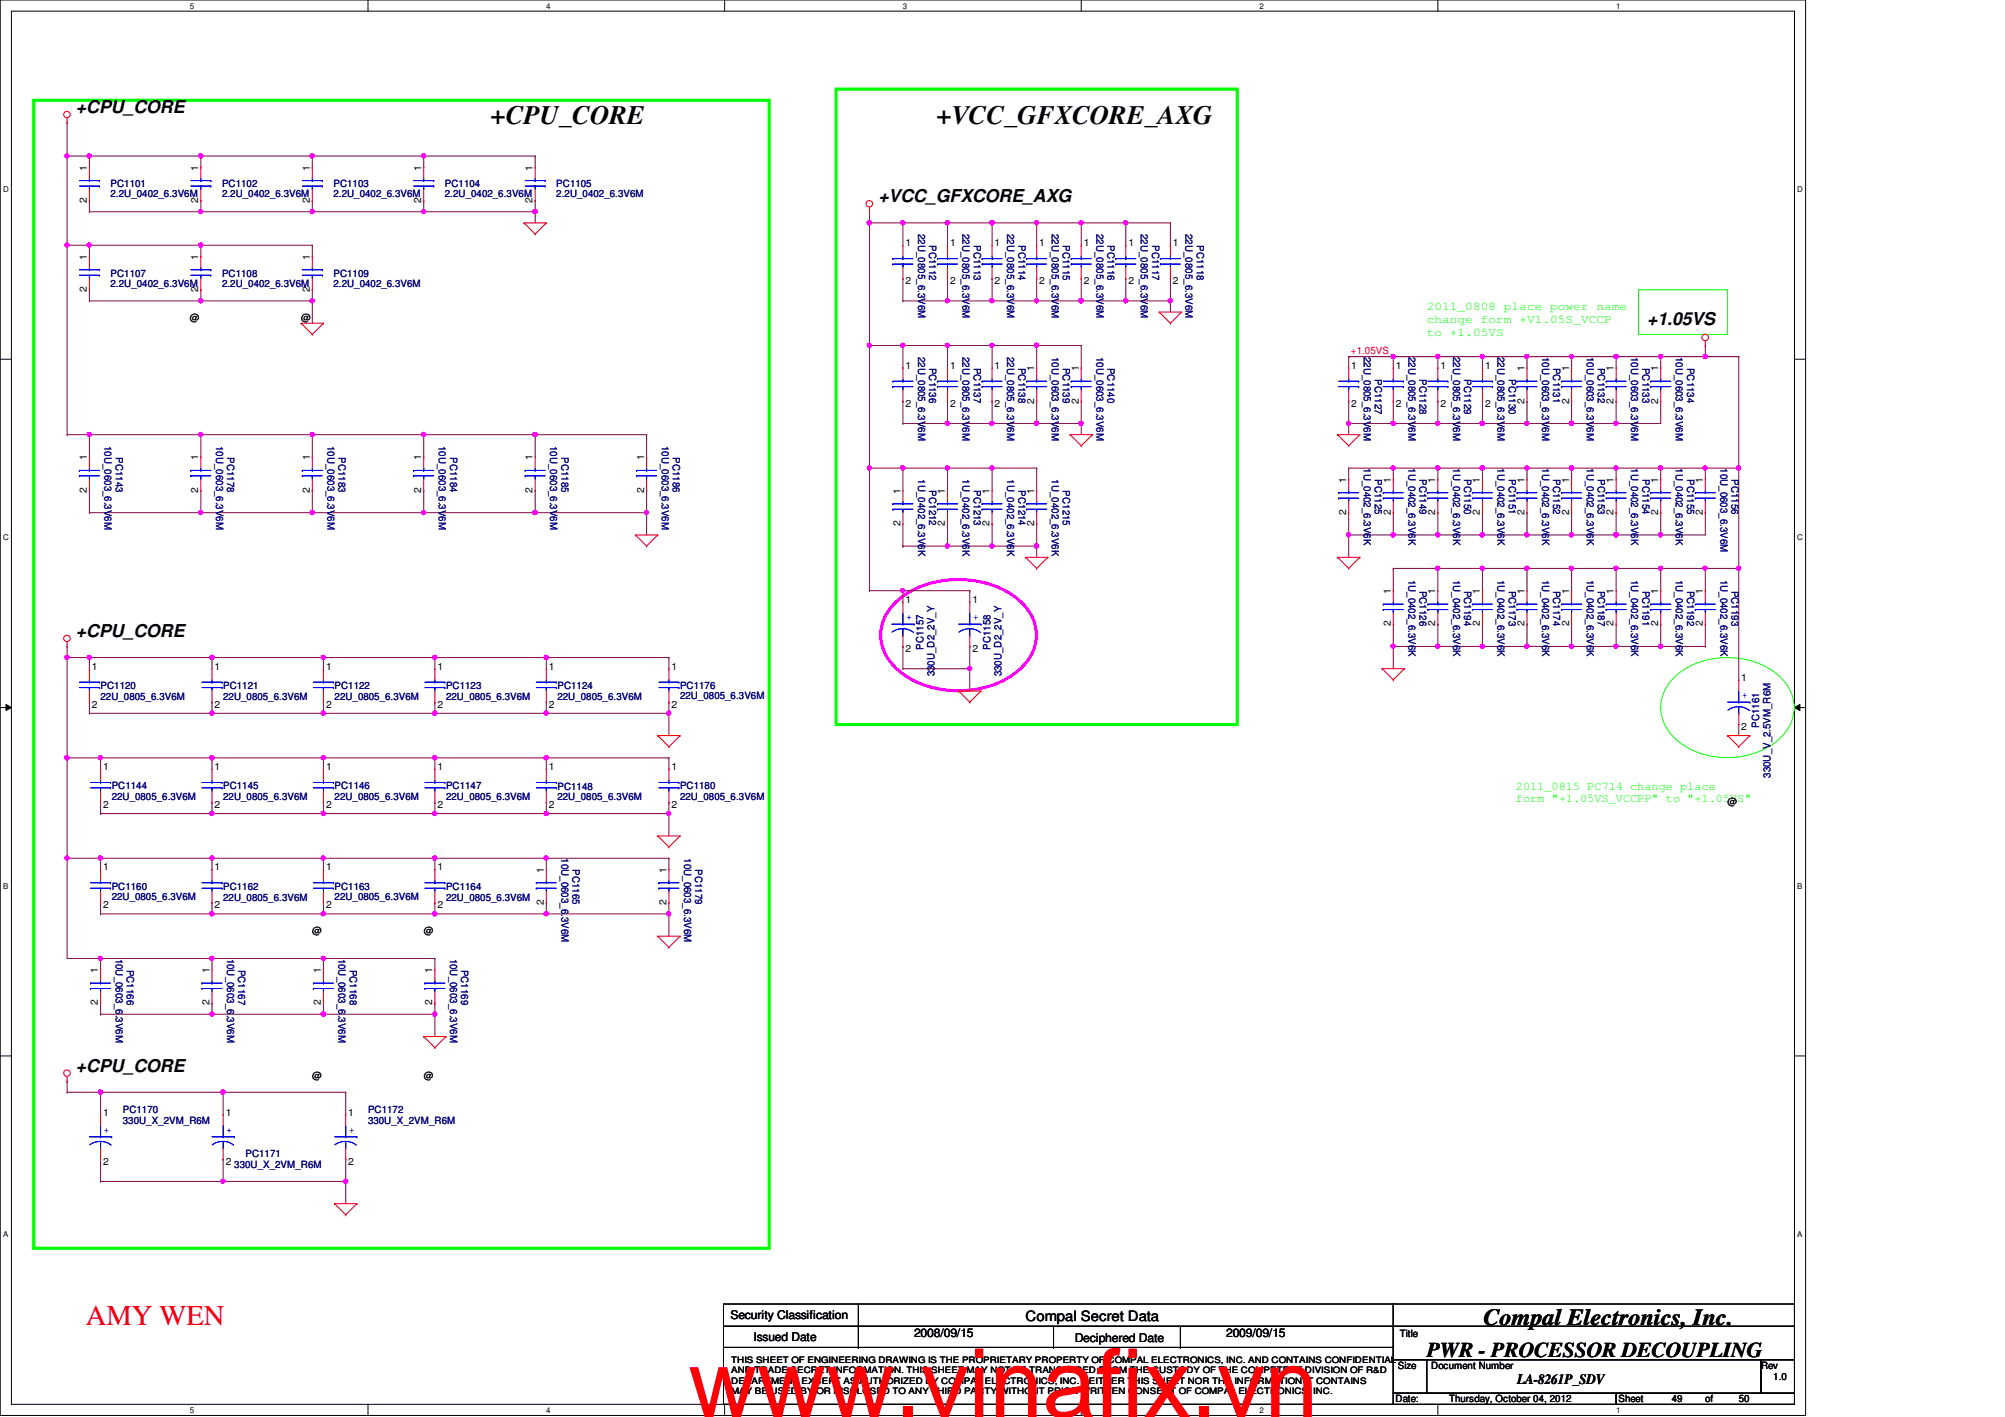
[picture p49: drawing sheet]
<svg xmlns="http://www.w3.org/2000/svg" width="297mm" height="210mm" viewBox="0 0 297 210" stroke-linecap="round" stroke-linejoin="round" font-family="sans-serif">
<defs><g id="words">
<text font-size="14.1" fill="#f00" x="102" y="209.9">www.vinafix.vn</text>
<text font-size="4.2" fill="#f00" x="12.7" y="196.3">AMY WEN</text>
<g font-size="3.9">
<text x="72.7" y="18.4">+CPU_CORE</text>
<text x="138.7" y="18.4">+VCC_GFXCORE_AXG</text>
</g>
<text font-size="3.4" x="219.8" y="196.3">Compal Electronics, Inc.</text>
<text font-size="3.1" x="211.4" y="201">PWR - PROCESSOR DECOUPLING</text>
<g font-size="2.6">
<text x="11.3" y="16.8">+CPU_CORE</text>
<text x="130.1" y="30">+VCC_GFXCORE_AXG</text>
<text x="244" y="48.1">+1.05VS</text>
<text x="11.3" y="94.4">+CPU_CORE</text>
<text x="11.3" y="158.7">+CPU_CORE</text>
</g>
<g font-size="2.1">
<text x="151.9" y="195.6">Compal Secret Data</text>
<text x="224.7" y="205">LA-8261P_SDV</text>
</g>
<g font-size="1.8" fill="#0f0">
<text x="211.4" y="46">2011_0808 place power name</text>
<text x="211.4" y="47.9">change form +V1.05S_VCCP</text>
<text x="211.4" y="49.8">to +1.05VS</text>
<text x="224.6" y="117">2011_0815 PC714 change place</text>
<text x="224.6" y="118.9">form &quot;+1.05VS_VCCPP&quot; to &quot;+1.05VS&quot;</text>
</g>
<g font-size="1.8">
<text x="108.2" y="195.5">Security Classification</text>
<text x="111.6" y="198.6">Issued Date</text>
<text x="135.4" y="198.1">2008/09/15</text>
<text x="159.2" y="198.8">Deciphered Date</text>
<text x="181.6" y="198.1">2009/09/15</text>
</g>
<g font-size="1.5">
<text x="12.9" y="25.3" transform="rotate(-90 12.9 25.3)">1</text>
<text x="29.4" y="25.3" transform="rotate(-90 29.4 25.3)">1</text>
<text x="45.9" y="25.3" transform="rotate(-90 45.9 25.3)">1</text>
<text x="62.4" y="25.3" transform="rotate(-90 62.4 25.3)">1</text>
<text x="78.9" y="25.3" transform="rotate(-90 78.9 25.3)">1</text>
<text x="12.9" y="30.1" transform="rotate(-90 12.9 30.1)">2</text>
<text x="29.4" y="30.1" transform="rotate(-90 29.4 30.1)">2</text>
<text x="45.9" y="30.1" transform="rotate(-90 45.9 30.1)">2</text>
<text x="62.4" y="30.1" transform="rotate(-90 62.4 30.1)">2</text>
<text x="78.9" y="30.1" transform="rotate(-90 78.9 30.1)">2</text>
<text x="12.9" y="38.5" transform="rotate(-90 12.9 38.5)">1</text>
<text x="29.4" y="38.5" transform="rotate(-90 29.4 38.5)">1</text>
<text x="45.9" y="38.5" transform="rotate(-90 45.9 38.5)">1</text>
<text x="134.2" y="36.5">1</text>
<text x="140.8" y="36.5">1</text>
<text x="147.4" y="36.5">1</text>
<text x="154" y="36.5">1</text>
<text x="160.6" y="36.5">1</text>
<text x="167.2" y="36.5">1</text>
<text x="173.8" y="36.5">1</text>
<text x="12.9" y="43.3" transform="rotate(-90 12.9 43.3)">2</text>
<text x="28.1" y="47.6">@</text>
<text x="29.4" y="43.3" transform="rotate(-90 29.4 43.3)">2</text>
<text x="44.6" y="47.6">@</text>
<text x="45.9" y="43.3" transform="rotate(-90 45.9 43.3)">2</text>
<text x="134.2" y="42.1">2</text>
<text x="140.8" y="42.1">2</text>
<text x="147.4" y="42.1">2</text>
<text x="154" y="42.1">2</text>
<text x="160.6" y="42.1">2</text>
<text x="167.2" y="42.1">2</text>
<text x="173.8" y="42.1">2</text>
<text x="134.2" y="54.7">1</text>
<text x="140.8" y="54.7">1</text>
<text x="147.4" y="54.7">1</text>
<text x="153.2" y="59.8" transform="rotate(-90 153.2 59.8)">2</text>
<text x="153.2" y="55" transform="rotate(-90 153.2 55)">1</text>
<text x="159.8" y="59.8" transform="rotate(-90 159.8 59.8)">2</text>
<text x="159.8" y="55" transform="rotate(-90 159.8 55)">1</text>
<text x="200.2" y="54.7">1</text>
<text x="206.8" y="54.7">1</text>
<text x="213.4" y="54.7">1</text>
<text x="220" y="54.7">1</text>
<text x="225.8" y="59.8" transform="rotate(-90 225.8 59.8)">2</text>
<text x="225.8" y="55" transform="rotate(-90 225.8 55)">1</text>
<text x="232.4" y="59.8" transform="rotate(-90 232.4 59.8)">2</text>
<text x="232.4" y="55" transform="rotate(-90 232.4 55)">1</text>
<text x="239.1" y="59.8" transform="rotate(-90 239.1 59.8)">2</text>
<text x="239.1" y="55" transform="rotate(-90 239.1 55)">1</text>
<text x="245.7" y="59.8" transform="rotate(-90 245.7 59.8)">2</text>
<text x="245.7" y="55" transform="rotate(-90 245.7 55)">1</text>
<text x="134.2" y="60.3">2</text>
<text x="140.8" y="60.3">2</text>
<text x="147.4" y="60.3">2</text>
<text x="200.2" y="60.3">2</text>
<text x="206.8" y="60.3">2</text>
<text x="213.4" y="60.3">2</text>
<text x="220" y="60.3">2</text>
<text x="12.9" y="68.2" transform="rotate(-90 12.9 68.2)">1</text>
<text x="29.4" y="68.2" transform="rotate(-90 29.4 68.2)">1</text>
<text x="45.9" y="68.2" transform="rotate(-90 45.9 68.2)">1</text>
<text x="62.4" y="68.2" transform="rotate(-90 62.4 68.2)">1</text>
<text x="78.9" y="68.2" transform="rotate(-90 78.9 68.2)">1</text>
<text x="95.4" y="68.2" transform="rotate(-90 95.4 68.2)">1</text>
<text x="199.4" y="71.5" transform="rotate(-90 199.4 71.5)">1</text>
<text x="206" y="71.5" transform="rotate(-90 206 71.5)">1</text>
<text x="212.6" y="71.5" transform="rotate(-90 212.6 71.5)">1</text>
<text x="219.2" y="71.5" transform="rotate(-90 219.2 71.5)">1</text>
<text x="225.8" y="71.5" transform="rotate(-90 225.8 71.5)">1</text>
<text x="232.4" y="71.5" transform="rotate(-90 232.4 71.5)">1</text>
<text x="239.1" y="71.5" transform="rotate(-90 239.1 71.5)">1</text>
<text x="245.7" y="71.5" transform="rotate(-90 245.7 71.5)">1</text>
<text x="252.3" y="71.5" transform="rotate(-90 252.3 71.5)">1</text>
<text x="12.9" y="73" transform="rotate(-90 12.9 73)">2</text>
<text x="29.4" y="73" transform="rotate(-90 29.4 73)">2</text>
<text x="45.9" y="73" transform="rotate(-90 45.9 73)">2</text>
<text x="62.4" y="73" transform="rotate(-90 62.4 73)">2</text>
<text x="78.9" y="73" transform="rotate(-90 78.9 73)">2</text>
<text x="95.4" y="73" transform="rotate(-90 95.4 73)">2</text>
<text x="133.4" y="77.9" transform="rotate(-90 133.4 77.9)">2</text>
<text x="133.4" y="73.2" transform="rotate(-90 133.4 73.2)">1</text>
<text x="140" y="77.9" transform="rotate(-90 140 77.9)">2</text>
<text x="140" y="73.2" transform="rotate(-90 140 73.2)">1</text>
<text x="146.6" y="77.9" transform="rotate(-90 146.6 77.9)">2</text>
<text x="146.6" y="73.2" transform="rotate(-90 146.6 73.2)">1</text>
<text x="153.2" y="77.9" transform="rotate(-90 153.2 77.9)">2</text>
<text x="153.2" y="73.2" transform="rotate(-90 153.2 73.2)">1</text>
<text x="199.4" y="76.3" transform="rotate(-90 199.4 76.3)">2</text>
<text x="206" y="76.3" transform="rotate(-90 206 76.3)">2</text>
<text x="212.6" y="76.3" transform="rotate(-90 212.6 76.3)">2</text>
<text x="219.2" y="76.3" transform="rotate(-90 219.2 76.3)">2</text>
<text x="225.8" y="76.3" transform="rotate(-90 225.8 76.3)">2</text>
<text x="232.4" y="76.3" transform="rotate(-90 232.4 76.3)">2</text>
<text x="239.1" y="76.3" transform="rotate(-90 239.1 76.3)">2</text>
<text x="245.7" y="76.3" transform="rotate(-90 245.7 76.3)">2</text>
<text x="252.3" y="76.3" transform="rotate(-90 252.3 76.3)">2</text>
<text x="134.2" y="89.3">1</text>
<text x="144.1" y="89.3">1</text>
<text x="206" y="88" transform="rotate(-90 206 88)">1</text>
<text x="212.6" y="88" transform="rotate(-90 212.6 88)">1</text>
<text x="219.2" y="88" transform="rotate(-90 219.2 88)">1</text>
<text x="225.8" y="88" transform="rotate(-90 225.8 88)">1</text>
<text x="232.4" y="88" transform="rotate(-90 232.4 88)">1</text>
<text x="239.1" y="88" transform="rotate(-90 239.1 88)">1</text>
<text x="245.7" y="88" transform="rotate(-90 245.7 88)">1</text>
<text x="252.3" y="88" transform="rotate(-90 252.3 88)">1</text>
<text x="206" y="92.8" transform="rotate(-90 206 92.8)">2</text>
<text x="212.6" y="92.8" transform="rotate(-90 212.6 92.8)">2</text>
<text x="219.2" y="92.8" transform="rotate(-90 219.2 92.8)">2</text>
<text x="225.8" y="92.8" transform="rotate(-90 225.8 92.8)">2</text>
<text x="232.4" y="92.8" transform="rotate(-90 232.4 92.8)">2</text>
<text x="239.1" y="92.8" transform="rotate(-90 239.1 92.8)">2</text>
<text x="245.7" y="92.8" transform="rotate(-90 245.7 92.8)">2</text>
<text x="252.3" y="92.8" transform="rotate(-90 252.3 92.8)">2</text>
<text x="13.6" y="99.2">1</text>
<text x="31.8" y="99.2">1</text>
<text x="48.3" y="99.2">1</text>
<text x="64.8" y="99.2">1</text>
<text x="81.3" y="99.2">1</text>
<text x="99.5" y="99.2">1</text>
<text x="134.2" y="96.6">2</text>
<text x="144.1" y="96.6">2</text>
<text x="258" y="100.9">1</text>
<text x="13.6" y="104.9">2</text>
<text x="31.8" y="104.9">2</text>
<text x="48.3" y="104.9">2</text>
<text x="64.8" y="104.9">2</text>
<text x="81.3" y="104.9">2</text>
<text x="99.5" y="104.9">2</text>
<text x="258" y="108.2">2</text>
<text x="15.3" y="114.1">1</text>
<text x="15.3" y="119.7">2</text>
<text x="31.8" y="114.1">1</text>
<text x="31.8" y="119.7">2</text>
<text x="48.3" y="114.1">1</text>
<text x="48.3" y="119.7">2</text>
<text x="64.8" y="114.1">1</text>
<text x="64.8" y="119.7">2</text>
<text x="81.3" y="114.1">1</text>
<text x="81.3" y="119.7">2</text>
<text x="99.5" y="114.1">1</text>
<text x="99.5" y="119.7">2</text>
<text x="255.9" y="119.3">@</text>
<text x="15.3" y="128.9">1</text>
<text x="31.8" y="128.9">1</text>
<text x="48.3" y="128.9">1</text>
<text x="64.8" y="128.9">1</text>
<text x="80.6" y="129.3" transform="rotate(-90 80.6 129.3)">1</text>
<text x="98.7" y="129.3" transform="rotate(-90 98.7 129.3)">1</text>
<text x="15.3" y="134.6">2</text>
<text x="31.8" y="134.6">2</text>
<text x="48.3" y="134.6">2</text>
<text x="64.8" y="134.6">2</text>
<text x="80.6" y="134.1" transform="rotate(-90 80.6 134.1)">2</text>
<text x="98.7" y="134.1" transform="rotate(-90 98.7 134.1)">2</text>
<text x="46.3" y="138.4">@</text>
<text x="62.8" y="138.4">@</text>
<text x="14.5" y="148.9" transform="rotate(-90 14.5 148.9)">2</text>
<text x="14.5" y="144.1" transform="rotate(-90 14.5 144.1)">1</text>
<text x="31" y="148.9" transform="rotate(-90 31 148.9)">2</text>
<text x="31" y="144.1" transform="rotate(-90 31 144.1)">1</text>
<text x="47.5" y="148.9" transform="rotate(-90 47.5 148.9)">2</text>
<text x="47.5" y="144.1" transform="rotate(-90 47.5 144.1)">1</text>
<text x="64" y="148.9" transform="rotate(-90 64 148.9)">2</text>
<text x="64" y="144.1" transform="rotate(-90 64 144.1)">1</text>
<text x="46.3" y="159.9">@</text>
<text x="62.8" y="159.9">@</text>
<text x="15.3" y="165.3">1</text>
<text x="33.4" y="165.3">1</text>
<text x="51.6" y="165.3">1</text>
<text x="15.3" y="172.6">2</text>
<text x="33.4" y="172.6">2</text>
<text x="51.6" y="172.6">2</text>
<text x="207.4" y="198">Title</text>
<text x="207.1" y="202.8">Size</text>
<text x="212" y="202.8">Document Number</text>
<text x="260.9" y="202.8">Rev</text>
<text x="206.8" y="207.7">Date:</text>
<text x="214.7" y="207.7">Thursday, October 04, 2012</text>
<text x="239.8" y="207.7">Sheet</text>
<text x="247.7" y="207.7">49</text>
<text x="252.6" y="207.7">of</text>
<text x="257.6" y="207.7">50</text>
<text x="262.7" y="204.4">1.0</text>
</g>
<g font-size="1.5" fill="#000080">
<text x="16.4" y="27.8">PC1101</text>
<text x="16.4" y="29.3">2.2U_0402_6.3V6M</text>
<text x="32.9" y="27.8">PC1102</text>
<text x="32.9" y="29.3">2.2U_0402_6.3V6M</text>
<text x="49.4" y="27.8">PC1103</text>
<text x="49.4" y="29.3">2.2U_0402_6.3V6M</text>
<text x="65.9" y="27.8">PC1104</text>
<text x="65.9" y="29.3">2.2U_0402_6.3V6M</text>
<text x="82.4" y="27.8">PC1105</text>
<text x="82.4" y="29.3">2.2U_0402_6.3V6M</text>
<text x="136" y="34.7" transform="rotate(90 136 34.7)">22U_0805_6.3V6M</text>
<text x="142.6" y="34.7" transform="rotate(90 142.6 34.7)">22U_0805_6.3V6M</text>
<text x="149.2" y="34.7" transform="rotate(90 149.2 34.7)">22U_0805_6.3V6M</text>
<text x="155.8" y="34.7" transform="rotate(90 155.8 34.7)">22U_0805_6.3V6M</text>
<text x="162.4" y="34.7" transform="rotate(90 162.4 34.7)">22U_0805_6.3V6M</text>
<text x="169" y="34.7" transform="rotate(90 169 34.7)">22U_0805_6.3V6M</text>
<text x="175.6" y="34.7" transform="rotate(90 175.6 34.7)">22U_0805_6.3V6M</text>
<text x="16.4" y="41">PC1107</text>
<text x="32.9" y="41">PC1108</text>
<text x="49.4" y="41">PC1109</text>
<text x="137.7" y="36.3" transform="rotate(90 137.7 36.3)">PC1112</text>
<text x="144.3" y="36.3" transform="rotate(90 144.3 36.3)">PC1113</text>
<text x="150.9" y="36.3" transform="rotate(90 150.9 36.3)">PC1114</text>
<text x="157.5" y="36.3" transform="rotate(90 157.5 36.3)">PC1115</text>
<text x="164.1" y="36.3" transform="rotate(90 164.1 36.3)">PC1116</text>
<text x="170.7" y="36.3" transform="rotate(90 170.7 36.3)">PC1117</text>
<text x="177.3" y="36.3" transform="rotate(90 177.3 36.3)">PC1118</text>
<text x="16.4" y="42.5">2.2U_0402_6.3V6M</text>
<text x="32.9" y="42.5">2.2U_0402_6.3V6M</text>
<text x="49.4" y="42.5">2.2U_0402_6.3V6M</text>
<text x="136" y="52.8" transform="rotate(90 136 52.8)">22U_0805_6.3V6M</text>
<text x="142.6" y="52.8" transform="rotate(90 142.6 52.8)">22U_0805_6.3V6M</text>
<text x="149.2" y="52.8" transform="rotate(90 149.2 52.8)">22U_0805_6.3V6M</text>
<text x="155.8" y="52.8" transform="rotate(90 155.8 52.8)">10U_0603_6.3V6M</text>
<text x="162.4" y="52.8" transform="rotate(90 162.4 52.8)">10U_0603_6.3V6M</text>
<text x="202.1" y="52.8" transform="rotate(90 202.1 52.8)">22U_0805_6.3V6M</text>
<text x="208.7" y="52.8" transform="rotate(90 208.7 52.8)">22U_0805_6.3V6M</text>
<text x="215.3" y="52.8" transform="rotate(90 215.3 52.8)">22U_0805_6.3V6M</text>
<text x="221.9" y="52.8" transform="rotate(90 221.9 52.8)">22U_0805_6.3V6M</text>
<text x="228.5" y="52.8" transform="rotate(90 228.5 52.8)">10U_0603_6.3V6M</text>
<text x="235.1" y="52.8" transform="rotate(90 235.1 52.8)">10U_0603_6.3V6M</text>
<text x="241.7" y="52.8" transform="rotate(90 241.7 52.8)">10U_0603_6.3V6M</text>
<text x="248.3" y="52.8" transform="rotate(90 248.3 52.8)">10U_0603_6.3V6M</text>
<text x="137.7" y="54.5" transform="rotate(90 137.7 54.5)">PC1136</text>
<text x="144.3" y="54.5" transform="rotate(90 144.3 54.5)">PC1137</text>
<text x="150.9" y="54.5" transform="rotate(90 150.9 54.5)">PC1138</text>
<text x="157.5" y="54.5" transform="rotate(90 157.5 54.5)">PC1139</text>
<text x="164.1" y="54.5" transform="rotate(90 164.1 54.5)">PC1140</text>
<text x="203.7" y="56.1" transform="rotate(90 203.7 56.1)">PC1127</text>
<text x="210.3" y="56.1" transform="rotate(90 210.3 56.1)">PC1128</text>
<text x="216.9" y="56.1" transform="rotate(90 216.9 56.1)">PC1129</text>
<text x="223.5" y="56.1" transform="rotate(90 223.5 56.1)">PC1130</text>
<text x="230.1" y="54.5" transform="rotate(90 230.1 54.5)">PC1131</text>
<text x="236.7" y="54.5" transform="rotate(90 236.7 54.5)">PC1132</text>
<text x="243.3" y="54.5" transform="rotate(90 243.3 54.5)">PC1133</text>
<text x="249.9" y="54.5" transform="rotate(90 249.9 54.5)">PC1134</text>
<text x="15.5" y="66" transform="rotate(90 15.5 66)">10U_0603_6.3V6M</text>
<text x="17.1" y="67.7" transform="rotate(90 17.1 67.7)">PC1143</text>
<text x="32" y="66" transform="rotate(90 32 66)">10U_0603_6.3V6M</text>
<text x="33.7" y="67.7" transform="rotate(90 33.7 67.7)">PC1178</text>
<text x="48.5" y="66" transform="rotate(90 48.5 66)">10U_0603_6.3V6M</text>
<text x="50.2" y="67.7" transform="rotate(90 50.2 67.7)">PC1183</text>
<text x="65" y="66" transform="rotate(90 65 66)">10U_0603_6.3V6M</text>
<text x="66.7" y="67.7" transform="rotate(90 66.7 67.7)">PC1184</text>
<text x="81.5" y="66" transform="rotate(90 81.5 66)">10U_0603_6.3V6M</text>
<text x="83.2" y="67.7" transform="rotate(90 83.2 67.7)">PC1185</text>
<text x="98" y="66" transform="rotate(90 98 66)">10U_0603_6.3V6M</text>
<text x="99.7" y="67.7" transform="rotate(90 99.7 67.7)">PC1186</text>
<text x="136" y="71" transform="rotate(90 136 71)">1U_0402_6.3V6K</text>
<text x="142.6" y="71" transform="rotate(90 142.6 71)">1U_0402_6.3V6K</text>
<text x="149.2" y="71" transform="rotate(90 149.2 71)">1U_0402_6.3V6K</text>
<text x="155.8" y="71" transform="rotate(90 155.8 71)">1U_0402_6.3V6K</text>
<text x="202.1" y="69.3" transform="rotate(90 202.1 69.3)">1U_0402_6.3V6K</text>
<text x="203.7" y="71" transform="rotate(90 203.7 71)">PC1125</text>
<text x="208.7" y="69.3" transform="rotate(90 208.7 69.3)">1U_0402_6.3V6K</text>
<text x="210.3" y="71" transform="rotate(90 210.3 71)">PC1149</text>
<text x="215.3" y="69.3" transform="rotate(90 215.3 69.3)">1U_0402_6.3V6K</text>
<text x="216.9" y="71" transform="rotate(90 216.9 71)">PC1150</text>
<text x="221.9" y="69.3" transform="rotate(90 221.9 69.3)">1U_0402_6.3V6K</text>
<text x="223.5" y="71" transform="rotate(90 223.5 71)">PC1151</text>
<text x="228.5" y="69.3" transform="rotate(90 228.5 69.3)">1U_0402_6.3V6K</text>
<text x="230.1" y="71" transform="rotate(90 230.1 71)">PC1152</text>
<text x="235.1" y="69.3" transform="rotate(90 235.1 69.3)">1U_0402_6.3V6K</text>
<text x="236.7" y="71" transform="rotate(90 236.7 71)">PC1153</text>
<text x="241.7" y="69.3" transform="rotate(90 241.7 69.3)">1U_0402_6.3V6K</text>
<text x="243.3" y="71" transform="rotate(90 243.3 71)">PC1154</text>
<text x="248.3" y="69.3" transform="rotate(90 248.3 69.3)">1U_0402_6.3V6K</text>
<text x="249.9" y="71" transform="rotate(90 249.9 71)">PC1155</text>
<text x="254.9" y="69.3" transform="rotate(90 254.9 69.3)">10U_0603_6.3V6M</text>
<text x="256.5" y="71" transform="rotate(90 256.5 71)">PC1156</text>
<text x="137.7" y="72.6" transform="rotate(90 137.7 72.6)">PC1212</text>
<text x="144.3" y="72.6" transform="rotate(90 144.3 72.6)">PC1213</text>
<text x="150.9" y="72.6" transform="rotate(90 150.9 72.6)">PC1214</text>
<text x="157.5" y="72.6" transform="rotate(90 157.5 72.6)">PC1215</text>
<text x="208.7" y="85.9" transform="rotate(90 208.7 85.9)">1U_0402_6.3V6K</text>
<text x="210.3" y="87.5" transform="rotate(90 210.3 87.5)">PC1126</text>
<text x="215.3" y="85.9" transform="rotate(90 215.3 85.9)">1U_0402_6.3V6K</text>
<text x="216.9" y="87.5" transform="rotate(90 216.9 87.5)">PC1194</text>
<text x="221.9" y="85.9" transform="rotate(90 221.9 85.9)">1U_0402_6.3V6K</text>
<text x="223.5" y="87.5" transform="rotate(90 223.5 87.5)">PC1173</text>
<text x="228.5" y="85.9" transform="rotate(90 228.5 85.9)">1U_0402_6.3V6K</text>
<text x="230.1" y="87.5" transform="rotate(90 230.1 87.5)">PC1174</text>
<text x="235.1" y="85.9" transform="rotate(90 235.1 85.9)">1U_0402_6.3V6K</text>
<text x="236.7" y="87.5" transform="rotate(90 236.7 87.5)">PC1187</text>
<text x="241.7" y="85.9" transform="rotate(90 241.7 85.9)">1U_0402_6.3V6K</text>
<text x="243.3" y="87.5" transform="rotate(90 243.3 87.5)">PC1191</text>
<text x="248.3" y="85.9" transform="rotate(90 248.3 85.9)">1U_0402_6.3V6K</text>
<text x="249.9" y="87.5" transform="rotate(90 249.9 87.5)">PC1192</text>
<text x="254.9" y="85.9" transform="rotate(90 254.9 85.9)">1U_0402_6.3V6K</text>
<text x="256.5" y="87.5" transform="rotate(90 256.5 87.5)">PC1193</text>
<text x="136.8" y="96.3" transform="rotate(-90 136.8 96.3)">PC1157</text>
<text x="138.5" y="100.2" transform="rotate(-90 138.5 100.2)">330U_D2_2V_Y</text>
<text x="146.7" y="96.3" transform="rotate(-90 146.7 96.3)">PC1158</text>
<text x="148.4" y="100.2" transform="rotate(-90 148.4 100.2)">330U_D2_2V_Y</text>
<text x="14.9" y="102.1">PC1120</text>
<text x="14.9" y="103.7">22U_0805_6.3V6M</text>
<text x="33.1" y="102.1">PC1121</text>
<text x="33.1" y="103.7">22U_0805_6.3V6M</text>
<text x="49.6" y="102.1">PC1122</text>
<text x="49.6" y="103.7">22U_0805_6.3V6M</text>
<text x="66.1" y="102.1">PC1123</text>
<text x="66.1" y="103.7">22U_0805_6.3V6M</text>
<text x="82.6" y="102.1">PC1124</text>
<text x="82.6" y="103.7">22U_0805_6.3V6M</text>
<text x="100.7" y="102.1">PC1176</text>
<text x="100.7" y="103.5">22U_0805_6.3V6M</text>
<text x="260.6" y="107.8" transform="rotate(-90 260.6 107.8)">PC1161</text>
<text x="16.5" y="116.9">PC1144</text>
<text x="16.5" y="118.6">22U_0805_6.3V6M</text>
<text x="33.1" y="116.9">PC1145</text>
<text x="33.1" y="118.6">22U_0805_6.3V6M</text>
<text x="49.6" y="116.9">PC1146</text>
<text x="49.6" y="118.6">22U_0805_6.3V6M</text>
<text x="66.1" y="116.9">PC1147</text>
<text x="66.1" y="118.6">22U_0805_6.3V6M</text>
<text x="82.6" y="117.1">PC1148</text>
<text x="82.6" y="118.6">22U_0805_6.3V6M</text>
<text x="100.7" y="116.9">PC1180</text>
<text x="100.7" y="118.6">22U_0805_6.3V6M</text>
<text x="262.3" y="115.2" transform="rotate(-90 262.3 115.2)">330U_V_2.5VM_R6M</text>
<text x="16.5" y="131.8">PC1160</text>
<text x="33.1" y="131.8">PC1162</text>
<text x="49.6" y="131.8">PC1163</text>
<text x="66.1" y="131.8">PC1164</text>
<text x="83.2" y="127.1" transform="rotate(90 83.2 127.1)">10U_0603_6.3V6M</text>
<text x="84.8" y="128.8" transform="rotate(90 84.8 128.8)">PC1165</text>
<text x="101.3" y="127.1" transform="rotate(90 101.3 127.1)">10U_0603_6.3V6M</text>
<text x="103" y="128.8" transform="rotate(90 103 128.8)">PC1179</text>
<text x="16.5" y="133.3">22U_0805_6.3V6M</text>
<text x="33.1" y="133.4">22U_0805_6.3V6M</text>
<text x="49.6" y="133.3">22U_0805_6.3V6M</text>
<text x="66.1" y="133.4">22U_0805_6.3V6M</text>
<text x="17.1" y="142" transform="rotate(90 17.1 142)">10U_0603_6.3V6M</text>
<text x="18.8" y="143.6" transform="rotate(90 18.8 143.6)">PC1166</text>
<text x="33.7" y="142" transform="rotate(90 33.7 142)">10U_0603_6.3V6M</text>
<text x="35.3" y="143.6" transform="rotate(90 35.3 143.6)">PC1167</text>
<text x="50.2" y="142" transform="rotate(90 50.2 142)">10U_0603_6.3V6M</text>
<text x="51.8" y="143.6" transform="rotate(90 51.8 143.6)">PC1168</text>
<text x="66.7" y="142" transform="rotate(90 66.7 142)">10U_0603_6.3V6M</text>
<text x="68.3" y="143.6" transform="rotate(90 68.3 143.6)">PC1169</text>
<text x="18.2" y="164.8">PC1170</text>
<text x="18.2" y="166.5">330U_X_2VM_R6M</text>
<text x="54.5" y="164.8">PC1172</text>
<text x="54.5" y="166.5">330U_X_2VM_R6M</text>
<text x="34.7" y="173.1">330U_X_2VM_R6M</text>
<text x="36.4" y="171.4">PC1171</text>
</g>
<text font-size="1.5" fill="#f00" x="200.1" y="52.5">+1.05VS</text>
<g font-size="1.5" fill="#00f">
<text x="134.3" y="91.9">+</text>
<text x="144.2" y="91.9">+</text>
<text x="258.1" y="103.4">+</text>
<text x="15.4" y="167.8">+</text>
<text x="33.6" y="167.8">+</text>
<text x="51.7" y="167.8">+</text>
</g>
<g font-size="1.3">
<text x="108.3" y="201.9">THIS SHEET OF ENGINEERING DRAWING IS THE PROPRIETARY PROPERTY OF COMPAL ELECTRONICS, INC. AND CONTAINS CONFIDENTIAL</text>
<text x="108.3" y="203.5">AND TRADE SECRET INFORMATION. THIS SHEET MAY NOT BE TRANSFERED FROM THE CUSTODY OF THE COMPETENT DIVISION OF R&amp;D</text>
<text x="108.3" y="206.5">MAY BE USED BY OR DISCLOSED TO ANY THIRD PARTY WITHOUT PRIOR WRITTEN CONSENT OF COMPAL ELECTRONICS, INC.</text>
<text x="108.3" y="205">DEPARTMENT EXCEPT AS AUTHORIZED BY COMPAL ELECTRONICS, INC. NEITHER THIS SHEET NOR THE INFORMATION IT CONTAINS</text>
</g>
<g font-size="1.2">
<text x="28.1" y="1.3">5</text>
<text x="80.9" y="1.3">4</text>
<text x="133.8" y="1.3">3</text>
<text x="186.6" y="1.3">2</text>
<text x="239.4" y="1.3">1</text>
<text x=".5" y="28.5">D</text>
<text x="266.3" y="28.5">D</text>
<text x=".5" y="80.1">C</text>
<text x="266.3" y="80.1">C</text>
<text x=".5" y="131.7">B</text>
<text x="266.3" y="131.7">B</text>
<text x=".5" y="183.3">A</text>
<text x="266.3" y="183.3">A</text>
<text x="28.1" y="209.3">5</text>
<text x="80.9" y="209.3">4</text>
<text x="133.8" y="209.3">3</text>
<text x="186.6" y="209.3">2</text>
<text x="239.4" y="209.3">1</text>
</g>
</g></defs>
<path d="M0 0h267.5v209.7h-267.5zM1.7 1.7h264.1v206.3h-264.1z" fill="none" stroke="#000" stroke-width=".15"/>
<g fill="#fff">
<path d="M28.1 .2h.6v1.3h-.6z"/>
<path d="M28.1 208.2h.6v1.3h-.6z"/>
</g>
<path d="M54.5 0v1.7M54.5 208v1.7" fill="none" stroke="#000" stroke-width=".15"/>
<g fill="#fff">
<path d="M80.9 .2h.6v1.3h-.6z"/>
<path d="M80.9 208.2h.6v1.3h-.6z"/>
</g>
<path d="M107.4 0v1.7M107.4 208v1.7" fill="none" stroke="#000" stroke-width=".15"/>
<g fill="#fff">
<path d="M133.8 .2h.6v1.3h-.6z"/>
<path d="M133.8 208.2h.6v1.3h-.6z"/>
</g>
<path d="M160.2 0v1.7M160.2 208v1.7" fill="none" stroke="#000" stroke-width=".15"/>
<g fill="#fff">
<path d="M186.6 .2h.6v1.3h-.6z"/>
<path d="M186.6 208.2h.6v1.3h-.6z"/>
</g>
<path d="M213 0v1.7M213 208v1.7" fill="none" stroke="#000" stroke-width=".15"/>
<g fill="#fff">
<path d="M239.4 .2h.6v1.3h-.6z"/>
<path d="M239.4 208.2h.6v1.3h-.6z"/>
<path d="M.5 27.4h.8v1.3h-.8z"/>
<path d="M266.3 27.4h.8v1.3h-.8z"/>
<path d="M.5 79h.8v1.3h-.8z"/>
<path d="M266.3 79h.8v1.3h-.8z"/>
</g>
<path d="M0 53.2h1.7M265.8 53.2h1.7" fill="none" stroke="#000" stroke-width=".15"/>
<g fill="#fff">
<path d="M.5 130.6h.7v1.3h-.7z"/>
<path d="M266.3 130.6h.7v1.3h-.7z"/>
</g>
<path d="M0 104.8h1.7M.9 104.4l.8 .4-.8 .4zM265.8 104.8l.9-.4v.8zM265.8 104.8h1.7" fill="none" stroke="#000" stroke-width=".15"/>
<path d="M.9 104.4l.8 .4-.8 .4zM265.8 104.8l.9-.4v.8z" fill="#000"/>
<g fill="#fff">
<path d="M.5 182.2h.7v1.3h-.7z"/>
<path d="M266.3 182.2h.7v1.3h-.7z"/>
</g>
<path d="M0 156.4h1.7M265.8 156.4h1.7" fill="none" stroke="#000" stroke-width=".15"/>
<path d="M242.7 42.9h13.2v6.6h-13.2zM248.1 100.3a12.1 12.1 0 0 1 15.6 0 6 6 0 0 1 0 9 12 12 0 0 1-15.6 0 6 6 0 0 1 0-9z" fill="none" stroke="#0f0" stroke-width=".15"/>
<path d="M5 14.9h109v170h-109zM123.9 13.2h59.4v94.1h-59.4z" fill="none" stroke="#0f0" stroke-width=".47"/>
<path d="M132.5 89.4a14.3 14.3 0 0 1 13.7-3 9.9 9.9 0 0 1 7 5.6 6.6 6.6 0 0 1-2.6 7.5 14.7 14.7 0 0 1-17.2 0 6.6 6.6 0 0 1-2.2-8.4l.6-.9z" fill="none" stroke="#f0f" stroke-width=".47"/>
<path d="M226.2 84.2h6.6M232.8 84.2h.1" fill="none" stroke="#800040" stroke-width=".15"/>
<circle cx="232.8" cy="84.2" r=".32" fill="#f0f"/>
<circle cx="232.8" cy="84.2" r=".32" fill="none" stroke="#f0f" stroke-width=".15"/>
<path d="M219.6 84.2h.1M219.6 84.2v3.3" fill="none" stroke="#800040" stroke-width=".15"/>
<circle cx="219.6" cy="84.2" r=".32" fill="#f0f"/>
<circle cx="219.6" cy="84.2" r=".32" fill="none" stroke="#f0f" stroke-width=".15"/>
<path d="M206.4 95.8h.1M206.4 95.8v3.3M213 84.2h.1M213 84.2v3.3M219.6 84.2h6.6M226.2 84.2h.1" fill="none" stroke="#800040" stroke-width=".15"/>
<circle cx="213" cy="84.2" r=".32" fill="#f0f"/>
<circle cx="213" cy="84.2" r=".32" fill="none" stroke="#f0f" stroke-width=".15"/>
<path d="M79.3 29.7h.1M79.3 29.7v1.7M206.4 95.8h.1M206.4 92.5v3.3M213 84.2h6.6M219.6 84.2h.1" fill="none" stroke="#800040" stroke-width=".15"/>
<circle cx="206.4" cy="95.7" r=".32" fill="#f0f"/>
<circle cx="206.4" cy="95.7" r=".32" fill="none" stroke="#f0f" stroke-width=".15"/>
<path d="M206.4 95.8h13.2M213 95.8h.1M213 92.5h.1M213 92.5v3.3M219.6 95.8h.1" fill="none" stroke="#800040" stroke-width=".15"/>
<circle cx="213" cy="95.7" r=".32" fill="#f0f"/>
<circle cx="213" cy="95.7" r=".32" fill="none" stroke="#f0f" stroke-width=".15"/>
<circle cx="219.6" cy="95.7" r=".32" fill="#f0f"/>
<circle cx="219.6" cy="95.7" r=".32" fill="none" stroke="#f0f" stroke-width=".15"/>
<path d="M46.3 42.9h.1M46.3 42.9v1.7M219.6 92.5h.1M219.6 92.5v3.3h6.6M226.2 95.8h.1M226.2 92.5h.1M226.2 92.5v3.3" fill="none" stroke="#800040" stroke-width=".15"/>
<circle cx="226.2" cy="95.7" r=".32" fill="#f0f"/>
<circle cx="226.2" cy="95.7" r=".32" fill="none" stroke="#f0f" stroke-width=".15"/>
<path d="M80.9 105.7h.1M80.9 105.7h18.2" fill="none" stroke="#800040" stroke-width=".15"/>
<circle cx="99.1" cy="105.6" r=".32" fill="#f0f"/>
<circle cx="99.1" cy="105.6" r=".32" fill="none" stroke="#f0f" stroke-width=".15"/>
<path d="M140.4 77.6v3.3M133.8 80.9h.1M133.8 80.9h6.6M140.4 80.9h.1" fill="none" stroke="#800040" stroke-width=".15"/>
<circle cx="140.3" cy="80.9" r=".32" fill="#f0f"/>
<circle cx="140.3" cy="80.9" r=".32" fill="none" stroke="#f0f" stroke-width=".15"/>
<g fill="none" stroke="#800040" stroke-width=".15">
<path d="M166.8 44.6h.1M166.8 44.6h6.6M29.8 75.9h.1M46.3 72.6h.1M46.3 72.6v3.3h-16.5M62.8 72.6h.1M62.8 72.6v3.3M147 77.6h.1M147 77.6v3.3M133.8 95.8h.1M133.8 95.8v3.3M140.4 80.9h6.6"/>
<path d="M147 80.9h.1M226.2 95.8h6.6M232.8 95.8h.1M232.8 92.5h.1M232.8 92.5v3.3M80.9 112.3h.1M80.9 112.3h18.2M99.1 112.3h.1M99.1 112.3v1.6"/>
</g>
<circle cx="173.4" cy="44.6" r=".32" fill="#f0f"/>
<circle cx="173.4" cy="44.6" r=".32" fill="none" stroke="#f0f" stroke-width=".15"/>
<circle cx="166.8" cy="44.6" r=".32" fill="#f0f"/>
<circle cx="166.8" cy="44.6" r=".32" fill="none" stroke="#f0f" stroke-width=".15"/>
<path d="M147 44.6h.1M147 44.6h6.6" fill="none" stroke="#800040" stroke-width=".15"/>
<circle cx="147" cy="44.6" r=".32" fill="#f0f"/>
<circle cx="147" cy="44.6" r=".32" fill="none" stroke="#f0f" stroke-width=".15"/>
<path d="M140.4 44.6h.1M140.4 44.6h6.6" fill="none" stroke="#800040" stroke-width=".15"/>
<circle cx="140.3" cy="44.6" r=".32" fill="#f0f"/>
<circle cx="140.3" cy="44.6" r=".32" fill="none" stroke="#f0f" stroke-width=".15"/>
<path d="M128.8 33h.1M128.8 33h5M128.8 51.2h.1M128.8 51.2h5M133.8 44.6h.1M133.8 44.6h6.6M153.6 44.6h.1M153.6 44.6h6.6M166.8 41.3h.1M166.8 41.3v3.3M128.8 87.5h.1M128.8 87.5h5" fill="none" stroke="#800040" stroke-width=".15"/>
<circle cx="160.2" cy="44.6" r=".32" fill="#f0f"/>
<circle cx="160.2" cy="44.6" r=".32" fill="none" stroke="#f0f" stroke-width=".15"/>
<circle cx="153.6" cy="44.6" r=".32" fill="#f0f"/>
<circle cx="153.6" cy="44.6" r=".32" fill="none" stroke="#f0f" stroke-width=".15"/>
<g fill="none" stroke="#800040" stroke-width=".15">
<path d="M133.8 59.4h.1M133.8 51.2h.1M133.8 51.2v3.3M133.8 59.4v3.3M133.8 51.2h6.6M140.4 59.4h.1M140.4 59.4v3.3M147 59.4h.1M147 59.4v3.3M153.6 59.4h.1M153.6 51.2h.1M153.6 51.2v3.3"/>
<path d="M153.6 59.4v3.3M160.2 59.4h.1M160.2 51.2h.1M160.2 51.2v3.3M160.2 59.4v5M160.2 62.7h.1"/>
</g>
<circle cx="133.7" cy="51.2" r=".32" fill="#f0f"/>
<circle cx="133.7" cy="51.2" r=".32" fill="none" stroke="#f0f" stroke-width=".15"/>
<path d="M128.8 33h.1M128.8 33v18.2M140.4 51.2h.1M140.4 51.2v3.3M147 51.2h.1M147 51.2v3.3" fill="none" stroke="#800040" stroke-width=".15"/>
<circle cx="128.8" cy="33" r=".32" fill="#f0f"/>
<circle cx="128.8" cy="33" r=".32" fill="none" stroke="#f0f" stroke-width=".15"/>
<path d="M133.8 33h.1M133.8 33h6.6M147 41.3h.1M147 41.3v3.3M153.6 41.3h.1M153.6 41.3v3.3M160.2 41.3h.1M160.2 41.3v3.3" fill="none" stroke="#800040" stroke-width=".15"/>
<circle cx="140.3" cy="33" r=".32" fill="#f0f"/>
<circle cx="140.3" cy="33" r=".32" fill="none" stroke="#f0f" stroke-width=".15"/>
<circle cx="133.7" cy="33" r=".32" fill="#f0f"/>
<circle cx="133.7" cy="33" r=".32" fill="none" stroke="#f0f" stroke-width=".15"/>
<g fill="none" stroke="#800040" stroke-width=".15">
<path d="M133.8 33h.1M133.8 33v3.3M140.4 33h.1M140.4 33v3.3M160.2 33h.1M160.2 33h6.6M166.8 33h.1M166.8 33v3.3M133.8 41.3h.1M133.8 41.3v3.3M140.4 41.3h.1M140.4 41.3v3.3"/>
<path d="M173.4 44.6h.1M173.4 44.6v1.6"/>
</g>
<circle cx="166.8" cy="33" r=".32" fill="#f0f"/>
<circle cx="166.8" cy="33" r=".32" fill="none" stroke="#f0f" stroke-width=".15"/>
<path d="M153.6 33h.1M153.6 33h6.6M80.9 127.1h.1M80.9 127.1h18.2M99.1 127.1h.1M99.1 127.1v1.7" fill="none" stroke="#800040" stroke-width=".15"/>
<circle cx="160.2" cy="33" r=".32" fill="#f0f"/>
<circle cx="160.2" cy="33" r=".32" fill="none" stroke="#f0f" stroke-width=".15"/>
<circle cx="153.6" cy="33" r=".32" fill="#f0f"/>
<circle cx="153.6" cy="33" r=".32" fill="none" stroke="#f0f" stroke-width=".15"/>
<path d="M147 33h.1M147 33h6.6M160.2 33h.1M160.2 33v3.3" fill="none" stroke="#800040" stroke-width=".15"/>
<circle cx="147" cy="33" r=".32" fill="#f0f"/>
<circle cx="147" cy="33" r=".32" fill="none" stroke="#f0f" stroke-width=".15"/>
<path d="M140.4 33h.1M140.4 33h6.6M153.6 33h.1M153.6 33v3.3" fill="none" stroke="#800040" stroke-width=".15"/>
<circle cx="147" cy="33" r=".32" fill="#f0f"/>
<circle cx="147" cy="33" r=".32" fill="none" stroke="#f0f" stroke-width=".15"/>
<path d="M147 33h.1M147 33v3.3M147 62.7h.1M147 62.7h6.6" fill="none" stroke="#800040" stroke-width=".15"/>
<circle cx="153.6" cy="62.7" r=".32" fill="#f0f"/>
<circle cx="153.6" cy="62.7" r=".32" fill="none" stroke="#f0f" stroke-width=".15"/>
<circle cx="147" cy="62.7" r=".32" fill="#f0f"/>
<circle cx="147" cy="62.7" r=".32" fill="none" stroke="#f0f" stroke-width=".15"/>
<path d="M133.8 62.7h.1M133.8 62.7h13.2M140.4 62.7h.1" fill="none" stroke="#800040" stroke-width=".15"/>
<circle cx="140.3" cy="62.7" r=".32" fill="#f0f"/>
<circle cx="140.3" cy="62.7" r=".32" fill="none" stroke="#f0f" stroke-width=".15"/>
<path d="M153.6 51.2h.1M153.6 51.2h6.6M128.8 69.3h.1M128.8 69.3v18.2" fill="none" stroke="#800040" stroke-width=".15"/>
<circle cx="153.6" cy="51.2" r=".32" fill="#f0f"/>
<circle cx="153.6" cy="51.2" r=".32" fill="none" stroke="#f0f" stroke-width=".15"/>
<path d="M153.6 62.7h.1M153.6 62.7h6.6" fill="none" stroke="#800040" stroke-width=".15"/>
<circle cx="160.2" cy="62.7" r=".32" fill="#f0f"/>
<circle cx="160.2" cy="62.7" r=".32" fill="none" stroke="#f0f" stroke-width=".15"/>
<circle cx="153.6" cy="62.7" r=".32" fill="#f0f"/>
<circle cx="153.6" cy="62.7" r=".32" fill="none" stroke="#f0f" stroke-width=".15"/>
<path d="M147 51.2h.1M147 51.2h6.6" fill="none" stroke="#800040" stroke-width=".15"/>
<circle cx="153.6" cy="51.2" r=".32" fill="#f0f"/>
<circle cx="153.6" cy="51.2" r=".32" fill="none" stroke="#f0f" stroke-width=".15"/>
<path d="M140.4 51.2h.1M140.4 51.2h6.6" fill="none" stroke="#800040" stroke-width=".15"/>
<circle cx="147" cy="51.2" r=".32" fill="#f0f"/>
<circle cx="147" cy="51.2" r=".32" fill="none" stroke="#f0f" stroke-width=".15"/>
<circle cx="140.3" cy="51.2" r=".32" fill="#f0f"/>
<circle cx="140.3" cy="51.2" r=".32" fill="none" stroke="#f0f" stroke-width=".15"/>
<path d="M128.8 31.4h.1M128.8 31.4v1.6" fill="none" stroke="#800040" stroke-width=".15"/>
<circle cx="128.8" cy="33" r=".32" fill="#f0f"/>
<circle cx="128.8" cy="33" r=".32" fill="none" stroke="#f0f" stroke-width=".15"/>
<path d="M133.8 87.5h.1M133.8 87.5v1.7M133.8 87.5h9.9M143.7 99.1h.1M143.7 87.5h.1M143.7 87.5v1.7M143.7 99.1v3.3" fill="none" stroke="#800040" stroke-width=".15"/>
<circle cx="133.7" cy="87.5" r=".32" fill="#f0f"/>
<circle cx="133.7" cy="87.5" r=".32" fill="none" stroke="#f0f" stroke-width=".15"/>
<path d="M80.9 120.5h.1M80.9 120.5h18.2" fill="none" stroke="#800040" stroke-width=".15"/>
<circle cx="99.1" cy="120.5" r=".32" fill="#f0f"/>
<circle cx="99.1" cy="120.5" r=".32" fill="none" stroke="#f0f" stroke-width=".15"/>
<circle cx="80.9" cy="120.5" r=".32" fill="#f0f"/>
<circle cx="80.9" cy="120.5" r=".32" fill="none" stroke="#f0f" stroke-width=".15"/>
<path d="M64.4 105.7h.1M64.4 105.7h16.5" fill="none" stroke="#800040" stroke-width=".15"/>
<circle cx="80.9" cy="105.6" r=".32" fill="#f0f"/>
<circle cx="80.9" cy="105.6" r=".32" fill="none" stroke="#f0f" stroke-width=".15"/>
<circle cx="64.4" cy="105.6" r=".32" fill="#f0f"/>
<circle cx="64.4" cy="105.6" r=".32" fill="none" stroke="#f0f" stroke-width=".15"/>
<path d="M47.9 97.4h.1M47.9 97.4h16.5M47.9 104h.1M47.9 104v1.7M64.4 104h.1M64.4 104v1.7M80.9 104h.1M80.9 104v1.7" fill="none" stroke="#800040" stroke-width=".15"/>
<circle cx="47.9" cy="97.4" r=".32" fill="#f0f"/>
<circle cx="47.9" cy="97.4" r=".32" fill="none" stroke="#f0f" stroke-width=".15"/>
<path d="M31.4 112.3h.1M31.4 112.3v1.6M31.4 112.3h16.5M99.1 120.5h.1M99.1 120.5v3.3" fill="none" stroke="#800040" stroke-width=".15"/>
<circle cx="47.9" cy="112.2" r=".32" fill="#f0f"/>
<circle cx="47.9" cy="112.2" r=".32" fill="none" stroke="#f0f" stroke-width=".15"/>
<circle cx="31.4" cy="112.2" r=".32" fill="#f0f"/>
<circle cx="31.4" cy="112.2" r=".32" fill="none" stroke="#f0f" stroke-width=".15"/>
<path d="M14.9 118.9h.1M14.9 112.3h.1M14.9 118.9v1.6M14.9 112.3h16.5M47.9 112.3h.1M47.9 112.3v1.6" fill="none" stroke="#800040" stroke-width=".15"/>
<circle cx="31.4" cy="112.2" r=".32" fill="#f0f"/>
<circle cx="31.4" cy="112.2" r=".32" fill="none" stroke="#f0f" stroke-width=".15"/>
<circle cx="14.9" cy="112.2" r=".32" fill="#f0f"/>
<circle cx="14.9" cy="112.2" r=".32" fill="none" stroke="#f0f" stroke-width=".15"/>
<path d="M14.9 112.3h.1M14.9 112.3v1.6M31.4 118.9h.1M31.4 118.9v1.6h-16.5M47.9 118.9h.1M47.9 118.9v1.6M14.9 120.5h.1M47.9 142h.1M47.9 142h16.5" fill="none" stroke="#800040" stroke-width=".15"/>
<circle cx="47.9" cy="142" r=".32" fill="#f0f"/>
<circle cx="47.9" cy="142" r=".32" fill="none" stroke="#f0f" stroke-width=".15"/>
<path d="M9.9 127.1h.1M9.9 127.1v14.9" fill="none" stroke="#800040" stroke-width=".15"/>
<circle cx="9.9" cy="127.1" r=".32" fill="#f0f"/>
<circle cx="9.9" cy="127.1" r=".32" fill="none" stroke="#f0f" stroke-width=".15"/>
<path d="M33.1 175h.1M33.1 175h18.1" fill="none" stroke="#800040" stroke-width=".15"/>
<circle cx="51.2" cy="175" r=".32" fill="#f0f"/>
<circle cx="51.2" cy="175" r=".32" fill="none" stroke="#f0f" stroke-width=".15"/>
<circle cx="33" cy="175" r=".32" fill="#f0f"/>
<circle cx="33" cy="175" r=".32" fill="none" stroke="#f0f" stroke-width=".15"/>
<path d="M9.9 97.4h.1M9.9 97.4v14.9M14.9 127.1h.1M14.9 133.7h.1M14.9 127.1v1.7M14.9 133.7v1.7M14.9 142h.1M14.9 142h16.5M47.9 148.6h.1M47.9 148.6v1.6" fill="none" stroke="#800040" stroke-width=".15"/>
<circle cx="14.9" cy="142" r=".32" fill="#f0f"/>
<circle cx="14.9" cy="142" r=".32" fill="none" stroke="#f0f" stroke-width=".15"/>
<path d="M9.9 112.3h.1M9.9 112.3h5M99.1 105.7h.1M99.1 105.7v3.3M31.4 127.1h.1M31.4 127.1h16.5" fill="none" stroke="#800040" stroke-width=".15"/>
<circle cx="31.4" cy="127.1" r=".32" fill="#f0f"/>
<circle cx="31.4" cy="127.1" r=".32" fill="none" stroke="#f0f" stroke-width=".15"/>
<path d="M31.4 127.1h.1M31.4 127.1v1.7M31.4 150.2h.1M31.4 150.2h16.5M64.4 148.6h.1M64.4 148.6v1.6" fill="none" stroke="#800040" stroke-width=".15"/>
<circle cx="47.9" cy="150.2" r=".32" fill="#f0f"/>
<circle cx="47.9" cy="150.2" r=".32" fill="none" stroke="#f0f" stroke-width=".15"/>
<circle cx="31.4" cy="150.2" r=".32" fill="#f0f"/>
<circle cx="31.4" cy="150.2" r=".32" fill="none" stroke="#f0f" stroke-width=".15"/>
<g fill="none" stroke="#800040" stroke-width=".15">
<path d="M47.9 133.7h.1M47.9 133.7v1.7M80.9 133.7h.1M80.9 135.4h.1M80.9 133.7v1.7M80.9 135.4h18.2M14.9 148.6h.1M14.9 148.6v1.6M31.4 148.6h.1M31.4 142h.1M31.4 142v1.6M31.4 148.6v1.6"/>
<path d="M47.9 142h.1M47.9 142v1.6M9.9 161.8h.1M9.9 161.8h5"/>
</g>
<circle cx="99.1" cy="135.4" r=".32" fill="#f0f"/>
<circle cx="99.1" cy="135.4" r=".32" fill="none" stroke="#f0f" stroke-width=".15"/>
<circle cx="80.9" cy="135.4" r=".32" fill="#f0f"/>
<circle cx="80.9" cy="135.4" r=".32" fill="none" stroke="#f0f" stroke-width=".15"/>
<path d="M64.4 127.1h.1M64.4 127.1h16.5" fill="none" stroke="#800040" stroke-width=".15"/>
<circle cx="80.9" cy="127.1" r=".32" fill="#f0f"/>
<circle cx="80.9" cy="127.1" r=".32" fill="none" stroke="#f0f" stroke-width=".15"/>
<circle cx="64.4" cy="127.1" r=".32" fill="#f0f"/>
<circle cx="64.4" cy="127.1" r=".32" fill="none" stroke="#f0f" stroke-width=".15"/>
<path d="M80.9 112.3h.1M80.9 112.3v1.6M14.9 135.4h.1M14.9 135.4h16.5M80.9 127.1h.1M80.9 127.1v1.7M64.4 142h.1M64.4 150.2h.1M64.4 142v1.6M64.4 150.2v3.3M9.9 160.1h.1M9.9 160.1v1.7" fill="none" stroke="#800040" stroke-width=".15"/>
<circle cx="64.4" cy="150.2" r=".32" fill="#f0f"/>
<circle cx="64.4" cy="150.2" r=".32" fill="none" stroke="#f0f" stroke-width=".15"/>
<path d="M47.9 135.4h.1M47.9 135.4h16.5" fill="none" stroke="#800040" stroke-width=".15"/>
<circle cx="47.9" cy="135.4" r=".32" fill="#f0f"/>
<circle cx="47.9" cy="135.4" r=".32" fill="none" stroke="#f0f" stroke-width=".15"/>
<path d="M31.4 135.4h.1M31.4 135.4h16.5" fill="none" stroke="#800040" stroke-width=".15"/>
<circle cx="31.4" cy="135.4" r=".32" fill="#f0f"/>
<circle cx="31.4" cy="135.4" r=".32" fill="none" stroke="#f0f" stroke-width=".15"/>
<path d="M47.9 112.3h.1M47.9 112.3h16.5M31.4 120.5h.1M31.4 120.5h16.5M14.9 142h.1M14.9 142v1.6" fill="none" stroke="#800040" stroke-width=".15"/>
<circle cx="31.4" cy="120.5" r=".32" fill="#f0f"/>
<circle cx="31.4" cy="120.5" r=".32" fill="none" stroke="#f0f" stroke-width=".15"/>
<path d="M47.9 120.5h.1M47.9 120.5h16.5" fill="none" stroke="#800040" stroke-width=".15"/>
<circle cx="47.9" cy="120.5" r=".32" fill="#f0f"/>
<circle cx="47.9" cy="120.5" r=".32" fill="none" stroke="#f0f" stroke-width=".15"/>
<path d="M64.4 112.3h.1M64.4 112.3v1.6M64.4 112.3h16.5M31.4 133.7h.1M31.4 133.7v1.7" fill="none" stroke="#800040" stroke-width=".15"/>
<circle cx="80.9" cy="112.2" r=".32" fill="#f0f"/>
<circle cx="80.9" cy="112.2" r=".32" fill="none" stroke="#f0f" stroke-width=".15"/>
<circle cx="64.4" cy="112.2" r=".32" fill="#f0f"/>
<circle cx="64.4" cy="112.2" r=".32" fill="none" stroke="#f0f" stroke-width=".15"/>
<path d="M9.9 95.8h.1M9.9 95.8v1.6M64.4 118.9h.1M64.4 118.9v1.6M80.9 118.9h.1M80.9 118.9v1.6M47.9 127.1h.1M47.9 127.1h16.5M64.4 133.7h.1M64.4 127.1h.1M64.4 127.1v1.7M64.4 133.7v1.7" fill="none" stroke="#800040" stroke-width=".15"/>
<circle cx="47.9" cy="127.1" r=".32" fill="#f0f"/>
<circle cx="47.9" cy="127.1" r=".32" fill="none" stroke="#f0f" stroke-width=".15"/>
<path d="M46.3 31.4h.1M46.3 31.4h16.5M47.9 127.1h.1M47.9 127.1v1.7M99.1 135.4h.1M99.1 135.4v3.3" fill="none" stroke="#800040" stroke-width=".15"/>
<circle cx="46.2" cy="31.3" r=".32" fill="#f0f"/>
<circle cx="46.2" cy="31.3" r=".32" fill="none" stroke="#f0f" stroke-width=".15"/>
<path d="M29.8 31.4h.1M29.8 31.4h16.5M13.2 97.4h.1M13.2 97.4v1.7M13.2 104h.1M13.2 104v1.7" fill="none" stroke="#800040" stroke-width=".15"/>
<circle cx="29.7" cy="31.3" r=".32" fill="#f0f"/>
<circle cx="29.7" cy="31.3" r=".32" fill="none" stroke="#f0f" stroke-width=".15"/>
<path d="M29.8 23.1h.1M29.8 23.1h16.5" fill="none" stroke="#800040" stroke-width=".15"/>
<circle cx="29.7" cy="23.1" r=".32" fill="#f0f"/>
<circle cx="29.7" cy="23.1" r=".32" fill="none" stroke="#f0f" stroke-width=".15"/>
<path d="M9.9 36.3h.1M9.9 36.3h3.3M13.2 31.4h.1M13.2 36.3h.1M13.2 31.4h16.6M13.2 36.3v1.7M13.2 42.9h.1M13.2 42.9v1.7" fill="none" stroke="#800040" stroke-width=".15"/>
<circle cx="13.2" cy="36.3" r=".32" fill="#f0f"/>
<circle cx="13.2" cy="36.3" r=".32" fill="none" stroke="#f0f" stroke-width=".15"/>
<path d="M9.9 23.1h.1M9.9 23.1v13.2" fill="none" stroke="#800040" stroke-width=".15"/>
<circle cx="9.9" cy="36.3" r=".32" fill="#f0f"/>
<circle cx="9.9" cy="36.3" r=".32" fill="none" stroke="#f0f" stroke-width=".15"/>
<path d="M62.8 23.1h.1M62.8 23.1v1.7M62.8 23.1h16.5" fill="none" stroke="#800040" stroke-width=".15"/>
<circle cx="62.8" cy="23.1" r=".32" fill="#f0f"/>
<circle cx="62.8" cy="23.1" r=".32" fill="none" stroke="#f0f" stroke-width=".15"/>
<g fill="none" stroke="#800040" stroke-width=".15">
<path d="M13.2 23.1h.1M13.2 29.7h.1M13.2 23.1v1.7M13.2 29.7v1.7M29.8 23.1h.1M29.8 29.7h.1M29.8 23.1v1.7M29.8 29.7v1.7M46.3 29.7h.1M46.3 23.1h.1M46.3 23.1v1.7M46.3 29.7v1.7"/>
<path d="M46.3 23.1h16.5M29.8 42.9h.1M29.8 42.9v1.7"/>
</g>
<circle cx="46.2" cy="23.1" r=".32" fill="#f0f"/>
<circle cx="46.2" cy="23.1" r=".32" fill="none" stroke="#f0f" stroke-width=".15"/>
<path d="M13.2 23.1h.1M13.2 23.1h16.6M46.3 36.3h.1M46.3 36.3v1.7M62.8 29.7h.1M62.8 29.7v1.7" fill="none" stroke="#800040" stroke-width=".15"/>
<circle cx="13.2" cy="23.1" r=".32" fill="#f0f"/>
<circle cx="13.2" cy="23.1" r=".32" fill="none" stroke="#f0f" stroke-width=".15"/>
<path d="M29.8 44.6h.1M29.8 44.6h16.5" fill="none" stroke="#800040" stroke-width=".15"/>
<circle cx="46.2" cy="44.6" r=".32" fill="#f0f"/>
<circle cx="46.2" cy="44.6" r=".32" fill="none" stroke="#f0f" stroke-width=".15"/>
<circle cx="29.7" cy="44.6" r=".32" fill="#f0f"/>
<circle cx="29.7" cy="44.6" r=".32" fill="none" stroke="#f0f" stroke-width=".15"/>
<path d="M29.8 36.3h.1M29.8 36.3v1.7M29.8 36.3h16.5M79.3 23.1h.1M79.3 23.1v1.7" fill="none" stroke="#800040" stroke-width=".15"/>
<circle cx="29.7" cy="36.3" r=".32" fill="#f0f"/>
<circle cx="29.7" cy="36.3" r=".32" fill="none" stroke="#f0f" stroke-width=".15"/>
<path d="M9.9 18.2h.1M9.9 18.2v4.9M9.9 23.1h.1M9.9 23.1h3.3M13.2 44.6h.1M13.2 44.6h16.6M46.3 44.6h.1M46.3 44.6v3.3" fill="none" stroke="#800040" stroke-width=".15"/>
<circle cx="9.9" cy="23.1" r=".32" fill="#f0f"/>
<circle cx="9.9" cy="23.1" r=".32" fill="none" stroke="#f0f" stroke-width=".15"/>
<path d="M13.2 36.3h.1M13.2 36.3h16.6M14.9 150.2h.1M14.9 150.2h16.5M31.4 142h.1M31.4 142h16.5" fill="none" stroke="#800040" stroke-width=".15"/>
<circle cx="31.4" cy="142" r=".32" fill="#f0f"/>
<circle cx="31.4" cy="142" r=".32" fill="none" stroke="#f0f" stroke-width=".15"/>
<path d="M9.9 112.3h.1M9.9 112.3v14.8M9.9 127.1h.1M9.9 127.1h5M14.9 161.8h.1M14.9 161.8v3.3" fill="none" stroke="#800040" stroke-width=".15"/>
<circle cx="9.9" cy="112.2" r=".32" fill="#f0f"/>
<circle cx="9.9" cy="112.2" r=".32" fill="none" stroke="#f0f" stroke-width=".15"/>
<path d="M14.9 127.1h.1M14.9 127.1h16.5" fill="none" stroke="#800040" stroke-width=".15"/>
<circle cx="14.9" cy="127.1" r=".32" fill="#f0f"/>
<circle cx="14.9" cy="127.1" r=".32" fill="none" stroke="#f0f" stroke-width=".15"/>
<path d="M79.3 31.4h.1M79.3 31.4v1.6M14.9 171.7h.1M14.9 161.8h.1M14.9 171.7v3.3M14.9 161.8h18.2M33.1 161.8h.1M33.1 171.7h.1M33.1 161.8v3.3M33.1 171.7v3.3" fill="none" stroke="#800040" stroke-width=".15"/>
<circle cx="33" cy="161.8" r=".32" fill="#f0f"/>
<circle cx="33" cy="161.8" r=".32" fill="none" stroke="#f0f" stroke-width=".15"/>
<circle cx="14.9" cy="161.8" r=".32" fill="#f0f"/>
<circle cx="14.9" cy="161.8" r=".32" fill="none" stroke="#f0f" stroke-width=".15"/>
<path d="M33.1 161.8h.1M33.1 161.8h18.1M51.2 161.8h.1M51.2 175h.1M51.2 161.8v3.3M51.2 175v3.3" fill="none" stroke="#800040" stroke-width=".15"/>
<circle cx="33" cy="161.8" r=".32" fill="#f0f"/>
<circle cx="33" cy="161.8" r=".32" fill="none" stroke="#f0f" stroke-width=".15"/>
<path d="M9.9 97.4h.1M9.9 97.4h3.3" fill="none" stroke="#800040" stroke-width=".15"/>
<circle cx="9.9" cy="97.4" r=".32" fill="#f0f"/>
<circle cx="9.9" cy="97.4" r=".32" fill="none" stroke="#f0f" stroke-width=".15"/>
<path d="M64.4 97.4h.1M64.4 97.4v1.7M64.4 97.4h16.5M80.9 97.4h.1M80.9 97.4v1.7" fill="none" stroke="#800040" stroke-width=".15"/>
<circle cx="80.9" cy="97.4" r=".32" fill="#f0f"/>
<circle cx="80.9" cy="97.4" r=".32" fill="none" stroke="#f0f" stroke-width=".15"/>
<circle cx="64.4" cy="97.4" r=".32" fill="#f0f"/>
<circle cx="64.4" cy="97.4" r=".32" fill="none" stroke="#f0f" stroke-width=".15"/>
<path d="M31.4 97.4h.1M31.4 97.4h16.5" fill="none" stroke="#800040" stroke-width=".15"/>
<circle cx="31.4" cy="97.4" r=".32" fill="#f0f"/>
<circle cx="31.4" cy="97.4" r=".32" fill="none" stroke="#f0f" stroke-width=".15"/>
<path d="M47.9 105.7h.1M47.9 105.7h16.5" fill="none" stroke="#800040" stroke-width=".15"/>
<circle cx="47.9" cy="105.6" r=".32" fill="#f0f"/>
<circle cx="47.9" cy="105.6" r=".32" fill="none" stroke="#f0f" stroke-width=".15"/>
<path d="M13.2 97.4h.1M13.2 97.4h18.2M47.9 97.4h.1M47.9 97.4v1.7" fill="none" stroke="#800040" stroke-width=".15"/>
<circle cx="31.4" cy="97.4" r=".32" fill="#f0f"/>
<circle cx="31.4" cy="97.4" r=".32" fill="none" stroke="#f0f" stroke-width=".15"/>
<circle cx="13.2" cy="97.4" r=".32" fill="#f0f"/>
<circle cx="13.2" cy="97.4" r=".32" fill="none" stroke="#f0f" stroke-width=".15"/>
<path d="M31.4 97.4h.1M31.4 97.4v1.7M147 80.9h6.6M153.6 80.9h.1M99.1 118.9h.1M99.1 118.9v1.6M257.6 107.3h.1M257.6 107.3v1.7M14.9 175h.1M14.9 175h18.2" fill="none" stroke="#800040" stroke-width=".15"/>
<circle cx="147" cy="80.9" r=".32" fill="#f0f"/>
<circle cx="147" cy="80.9" r=".32" fill="none" stroke="#f0f" stroke-width=".15"/>
<circle cx="153.6" cy="80.9" r=".32" fill="#f0f"/>
<circle cx="153.6" cy="80.9" r=".32" fill="none" stroke="#f0f" stroke-width=".15"/>
<path d="M153.6 77.6h.1M153.6 77.6v3.3M199.8 69.3h.1M199.8 69.3v1.7M199.8 69.3h6.6M206.4 69.3h.1" fill="none" stroke="#800040" stroke-width=".15"/>
<circle cx="206.4" cy="69.3" r=".32" fill="#f0f"/>
<circle cx="206.4" cy="69.3" r=".32" fill="none" stroke="#f0f" stroke-width=".15"/>
<path d="M9.9 36.3h.1M9.9 36.3v28.1M246 52.8h.1M246 52.8h6.6M79.3 72.6h.1M79.3 72.6v3.3M99.1 133.7h.1M99.1 133.7v1.7" fill="none" stroke="#800040" stroke-width=".15"/>
<circle cx="246" cy="52.8" r=".32" fill="#f0f"/>
<circle cx="246" cy="52.8" r=".32" fill="none" stroke="#f0f" stroke-width=".15"/>
<path d="M206.4 59.4h.1M206.4 59.4v3.3M252.6 51.2h.1M252.6 51.2v1.6M206.4 62.7h.1M206.4 62.7h6.6" fill="none" stroke="#800040" stroke-width=".15"/>
<circle cx="213" cy="62.7" r=".32" fill="#f0f"/>
<circle cx="213" cy="62.7" r=".32" fill="none" stroke="#f0f" stroke-width=".15"/>
<circle cx="206.4" cy="62.7" r=".32" fill="#f0f"/>
<circle cx="206.4" cy="62.7" r=".32" fill="none" stroke="#f0f" stroke-width=".15"/>
<path d="M213 62.7h.1M213 62.7h6.6" fill="none" stroke="#800040" stroke-width=".15"/>
<circle cx="219.6" cy="62.7" r=".32" fill="#f0f"/>
<circle cx="219.6" cy="62.7" r=".32" fill="none" stroke="#f0f" stroke-width=".15"/>
<g fill="none" stroke="#800040" stroke-width=".15">
<path d="M219.6 52.8h.1M219.6 52.8h6.6M226.2 52.8h.1M226.2 59.4h.1M226.2 52.8v1.7M226.2 59.4v3.3M232.8 52.8h.1M232.8 59.4h.1M232.8 52.8v1.7M232.8 59.4v3.3M239.4 59.4h.1M239.4 59.4v3.3h-6.6"/>
<path d="M246 59.4h.1M246 59.4v3.3M232.8 62.7h.1"/>
</g>
<circle cx="232.8" cy="62.7" r=".32" fill="#f0f"/>
<circle cx="232.8" cy="62.7" r=".32" fill="none" stroke="#f0f" stroke-width=".15"/>
<path d="M226.2 62.7h.1M226.2 62.7h6.6" fill="none" stroke="#800040" stroke-width=".15"/>
<circle cx="232.8" cy="62.7" r=".32" fill="#f0f"/>
<circle cx="232.8" cy="62.7" r=".32" fill="none" stroke="#f0f" stroke-width=".15"/>
<circle cx="226.2" cy="62.7" r=".32" fill="#f0f"/>
<circle cx="226.2" cy="62.7" r=".32" fill="none" stroke="#f0f" stroke-width=".15"/>
<path d="M257.6 69.3h.1M257.6 69.3v14.9M206.4 84.2h.1M206.4 84.2v3.3M206.4 84.2h6.6M213 84.2h.1" fill="none" stroke="#800040" stroke-width=".15"/>
<circle cx="257.6" cy="69.3" r=".32" fill="#f0f"/>
<circle cx="257.6" cy="69.3" r=".32" fill="none" stroke="#f0f" stroke-width=".15"/>
<path d="M219.6 62.7h.1M219.6 62.7h6.6" fill="none" stroke="#800040" stroke-width=".15"/>
<circle cx="219.6" cy="62.7" r=".32" fill="#f0f"/>
<circle cx="219.6" cy="62.7" r=".32" fill="none" stroke="#f0f" stroke-width=".15"/>
<path d="M239.4 62.7h.1M239.4 62.7h6.6" fill="none" stroke="#800040" stroke-width=".15"/>
<circle cx="239.4" cy="62.7" r=".32" fill="#f0f"/>
<circle cx="239.4" cy="62.7" r=".32" fill="none" stroke="#f0f" stroke-width=".15"/>
<path d="M199.8 62.7h.1M199.8 62.7h6.6" fill="none" stroke="#800040" stroke-width=".15"/>
<circle cx="199.8" cy="62.7" r=".32" fill="#f0f"/>
<circle cx="199.8" cy="62.7" r=".32" fill="none" stroke="#f0f" stroke-width=".15"/>
<path d="M206.4 52.8h.1M206.4 52.8h6.6" fill="none" stroke="#800040" stroke-width=".15"/>
<circle cx="213" cy="52.8" r=".32" fill="#f0f"/>
<circle cx="213" cy="52.8" r=".32" fill="none" stroke="#f0f" stroke-width=".15"/>
<circle cx="206.4" cy="52.8" r=".32" fill="#f0f"/>
<circle cx="206.4" cy="52.8" r=".32" fill="none" stroke="#f0f" stroke-width=".15"/>
<path d="M199.8 52.8h.1M199.8 52.8h6.6M239.4 79.2h.1M239.4 79.2h6.6" fill="none" stroke="#800040" stroke-width=".15"/>
<circle cx="239.4" cy="79.2" r=".32" fill="#f0f"/>
<circle cx="239.4" cy="79.2" r=".32" fill="none" stroke="#f0f" stroke-width=".15"/>
<path d="M246 79.2h.1M246 79.2h6.6" fill="none" stroke="#800040" stroke-width=".15"/>
<circle cx="246" cy="79.2" r=".32" fill="#f0f"/>
<circle cx="246" cy="79.2" r=".32" fill="none" stroke="#f0f" stroke-width=".15"/>
<path d="M226.2 52.8h.1M226.2 52.8h6.6M246 75.9h.1M246 75.9v3.3M252.6 69.3h.1M252.6 69.3v1.7" fill="none" stroke="#800040" stroke-width=".15"/>
<circle cx="226.2" cy="52.8" r=".32" fill="#f0f"/>
<circle cx="226.2" cy="52.8" r=".32" fill="none" stroke="#f0f" stroke-width=".15"/>
<path d="M232.8 52.8h.1M232.8 52.8h6.6" fill="none" stroke="#800040" stroke-width=".15"/>
<circle cx="232.8" cy="52.8" r=".32" fill="#f0f"/>
<circle cx="232.8" cy="52.8" r=".32" fill="none" stroke="#f0f" stroke-width=".15"/>
<path d="M239.4 52.8h.1M239.4 52.8h6.6" fill="none" stroke="#800040" stroke-width=".15"/>
<circle cx="246" cy="52.8" r=".32" fill="#f0f"/>
<circle cx="246" cy="52.8" r=".32" fill="none" stroke="#f0f" stroke-width=".15"/>
<circle cx="239.4" cy="52.8" r=".32" fill="#f0f"/>
<circle cx="239.4" cy="52.8" r=".32" fill="none" stroke="#f0f" stroke-width=".15"/>
<path d="M239.4 52.8h.1M239.4 52.8v1.7M246 52.8h.1M246 52.8v1.7M206.4 69.3h.1M206.4 79.2h.1M206.4 69.3h6.6M206.4 79.2h6.6" fill="none" stroke="#800040" stroke-width=".15"/>
<circle cx="206.4" cy="79.2" r=".32" fill="#f0f"/>
<circle cx="206.4" cy="79.2" r=".32" fill="none" stroke="#f0f" stroke-width=".15"/>
<path d="M232.8 69.3h.1M232.8 69.3h6.6M239.4 69.3h.1M239.4 69.3v1.7" fill="none" stroke="#800040" stroke-width=".15"/>
<circle cx="232.8" cy="69.3" r=".32" fill="#f0f"/>
<circle cx="232.8" cy="69.3" r=".32" fill="none" stroke="#f0f" stroke-width=".15"/>
<path d="M226.2 79.2h.1M226.2 79.2h6.6" fill="none" stroke="#800040" stroke-width=".15"/>
<circle cx="232.8" cy="79.2" r=".32" fill="#f0f"/>
<circle cx="232.8" cy="79.2" r=".32" fill="none" stroke="#f0f" stroke-width=".15"/>
<circle cx="226.2" cy="79.2" r=".32" fill="#f0f"/>
<circle cx="226.2" cy="79.2" r=".32" fill="none" stroke="#f0f" stroke-width=".15"/>
<path d="M213 69.3h.1M213 69.3h6.6" fill="none" stroke="#800040" stroke-width=".15"/>
<circle cx="219.6" cy="69.3" r=".32" fill="#f0f"/>
<circle cx="219.6" cy="69.3" r=".32" fill="none" stroke="#f0f" stroke-width=".15"/>
<circle cx="213" cy="69.3" r=".32" fill="#f0f"/>
<circle cx="213" cy="69.3" r=".32" fill="none" stroke="#f0f" stroke-width=".15"/>
<path d="M246 69.3h.1M246 69.3h6.6" fill="none" stroke="#800040" stroke-width=".15"/>
<circle cx="246" cy="69.3" r=".32" fill="#f0f"/>
<circle cx="246" cy="69.3" r=".32" fill="none" stroke="#f0f" stroke-width=".15"/>
<path d="M239.4 69.3h.1M239.4 69.3h6.6" fill="none" stroke="#800040" stroke-width=".15"/>
<circle cx="239.4" cy="69.3" r=".32" fill="#f0f"/>
<circle cx="239.4" cy="69.3" r=".32" fill="none" stroke="#f0f" stroke-width=".15"/>
<g fill="none" stroke="#800040" stroke-width=".15">
<path d="M199.8 79.2h.1M199.8 79.2v3.3M206.4 75.9h.1M206.4 69.3h.1M206.4 69.3v1.7M206.4 75.9v3.3M213 69.3h.1M213 69.3v1.7M219.6 75.9h.1M219.6 69.3h.1M219.6 69.3v1.7M219.6 75.9v3.3"/>
<path d="M219.6 69.3h6.6M226.2 69.3h.1M226.2 75.9h.1M226.2 69.3v1.7M226.2 75.9v3.3M232.8 69.3h.1M232.8 75.9h.1M232.8 69.3v1.7M232.8 75.9v3.3M239.4 75.9h.1M239.4 75.9v3.3M246 69.3h.1"/>
<path d="M246 69.3v1.7"/>
</g>
<circle cx="219.6" cy="69.3" r=".32" fill="#f0f"/>
<circle cx="219.6" cy="69.3" r=".32" fill="none" stroke="#f0f" stroke-width=".15"/>
<path d="M226.2 69.3h.1M226.2 69.3h6.6" fill="none" stroke="#800040" stroke-width=".15"/>
<circle cx="232.8" cy="69.3" r=".32" fill="#f0f"/>
<circle cx="232.8" cy="69.3" r=".32" fill="none" stroke="#f0f" stroke-width=".15"/>
<circle cx="226.2" cy="69.3" r=".32" fill="#f0f"/>
<circle cx="226.2" cy="69.3" r=".32" fill="none" stroke="#f0f" stroke-width=".15"/>
<path d="M219.6 79.2h.1M219.6 79.2h6.6" fill="none" stroke="#800040" stroke-width=".15"/>
<circle cx="219.6" cy="79.2" r=".32" fill="#f0f"/>
<circle cx="219.6" cy="79.2" r=".32" fill="none" stroke="#f0f" stroke-width=".15"/>
<path d="M213 79.2h.1M213 79.2h6.6" fill="none" stroke="#800040" stroke-width=".15"/>
<circle cx="219.6" cy="79.2" r=".32" fill="#f0f"/>
<circle cx="219.6" cy="79.2" r=".32" fill="none" stroke="#f0f" stroke-width=".15"/>
<circle cx="213" cy="79.2" r=".32" fill="#f0f"/>
<circle cx="213" cy="79.2" r=".32" fill="none" stroke="#f0f" stroke-width=".15"/>
<path d="M252.6 69.3h.1M252.6 69.3h5" fill="none" stroke="#800040" stroke-width=".15"/>
<circle cx="252.6" cy="69.3" r=".32" fill="#f0f"/>
<circle cx="252.6" cy="69.3" r=".32" fill="none" stroke="#f0f" stroke-width=".15"/>
<path d="M252.6 52.8h.1M252.6 52.8h5M213 75.9h.1M213 75.9v3.3" fill="none" stroke="#800040" stroke-width=".15"/>
<circle cx="252.6" cy="52.8" r=".32" fill="#f0f"/>
<circle cx="252.6" cy="52.8" r=".32" fill="none" stroke="#f0f" stroke-width=".15"/>
<path d="M232.8 79.2h.1M232.8 79.2h6.6" fill="none" stroke="#800040" stroke-width=".15"/>
<circle cx="239.4" cy="79.2" r=".32" fill="#f0f"/>
<circle cx="239.4" cy="79.2" r=".32" fill="none" stroke="#f0f" stroke-width=".15"/>
<g fill="none" stroke="#800040" stroke-width=".15">
<path d="M199.8 59.4h.1M199.8 52.8h.1M199.8 52.8v1.7M199.8 59.4v3.3M206.4 52.8h.1M206.4 52.8v1.7M213 59.4h.1M213 52.8h.1M213 52.8v1.7M213 59.4v3.3M252.6 75.9h.1M252.6 75.9v3.3"/>
<path d="M257.6 84.2h.1M257.6 84.2v16.5"/>
</g>
<circle cx="257.6" cy="84.2" r=".32" fill="#f0f"/>
<circle cx="257.6" cy="84.2" r=".32" fill="none" stroke="#f0f" stroke-width=".15"/>
<path d="M213 52.8h.1M213 52.8h6.6M219.6 52.8h.1M219.6 52.8v1.7M199.8 62.7h.1M199.8 62.7v1.7" fill="none" stroke="#800040" stroke-width=".15"/>
<circle cx="219.6" cy="52.8" r=".32" fill="#f0f"/>
<circle cx="219.6" cy="52.8" r=".32" fill="none" stroke="#f0f" stroke-width=".15"/>
<circle cx="213" cy="52.8" r=".32" fill="#f0f"/>
<circle cx="213" cy="52.8" r=".32" fill="none" stroke="#f0f" stroke-width=".15"/>
<path d="M219.6 59.4h.1M219.6 59.4v3.3M257.6 52.8h.1M257.6 52.8v16.5M64.4 120.5h.1M64.4 120.5h16.5" fill="none" stroke="#800040" stroke-width=".15"/>
<circle cx="64.4" cy="120.5" r=".32" fill="#f0f"/>
<circle cx="64.4" cy="120.5" r=".32" fill="none" stroke="#f0f" stroke-width=".15"/>
<path d="M95.8 72.6h.1M95.8 72.6v3.3M199.8 79.2h.1M199.8 75.9v3.3M199.8 79.2h6.6" fill="none" stroke="#800040" stroke-width=".15"/>
<circle cx="199.8" cy="79.2" r=".32" fill="#f0f"/>
<circle cx="199.8" cy="79.2" r=".32" fill="none" stroke="#f0f" stroke-width=".15"/>
<path d="M64.4 135.4h.1M64.4 135.4h16.5" fill="none" stroke="#800040" stroke-width=".15"/>
<circle cx="64.4" cy="135.4" r=".32" fill="#f0f"/>
<circle cx="64.4" cy="135.4" r=".32" fill="none" stroke="#f0f" stroke-width=".15"/>
<path d="M62.8 31.4h.1M62.8 31.4h16.5" fill="none" stroke="#800040" stroke-width=".15"/>
<circle cx="79.3" cy="31.3" r=".32" fill="#f0f"/>
<circle cx="79.3" cy="31.3" r=".32" fill="none" stroke="#f0f" stroke-width=".15"/>
<circle cx="62.8" cy="31.3" r=".32" fill="#f0f"/>
<circle cx="62.8" cy="31.3" r=".32" fill="none" stroke="#f0f" stroke-width=".15"/>
<path d="M128.8 51.2h.1M128.8 51.2v18.1" fill="none" stroke="#800040" stroke-width=".15"/>
<circle cx="128.8" cy="51.2" r=".32" fill="#f0f"/>
<circle cx="128.8" cy="51.2" r=".32" fill="none" stroke="#f0f" stroke-width=".15"/>
<path d="M160.2 44.6h.1M160.2 44.6h6.6" fill="none" stroke="#800040" stroke-width=".15"/>
<circle cx="160.2" cy="44.6" r=".32" fill="#f0f"/>
<circle cx="160.2" cy="44.6" r=".32" fill="none" stroke="#f0f" stroke-width=".15"/>
<path d="M13.2 64.4h.1M13.2 64.4v3.3M46.3 75.9h.1M46.3 75.9h16.5" fill="none" stroke="#800040" stroke-width=".15"/>
<circle cx="46.2" cy="75.9" r=".32" fill="#f0f"/>
<circle cx="46.2" cy="75.9" r=".32" fill="none" stroke="#f0f" stroke-width=".15"/>
<path d="M62.8 75.9h.1M62.8 75.9h16.5" fill="none" stroke="#800040" stroke-width=".15"/>
<circle cx="62.8" cy="75.9" r=".32" fill="#f0f"/>
<circle cx="62.8" cy="75.9" r=".32" fill="none" stroke="#f0f" stroke-width=".15"/>
<g fill="none" stroke="#800040" stroke-width=".15">
<path d="M166.8 33h6.6M173.4 33h.1M173.4 36.3h.1M173.4 33v3.3M173.4 44.6h.1M173.4 41.3v3.3M9.9 64.4h.1M9.9 64.4h3.3M95.8 75.9h.1M95.8 75.9v3.3M153.6 80.9h.1M153.6 80.9v1.6"/>
<path d="M47.9 150.2h.1M47.9 150.2h16.5"/>
</g>
<circle cx="47.9" cy="150.2" r=".32" fill="#f0f"/>
<circle cx="47.9" cy="150.2" r=".32" fill="none" stroke="#f0f" stroke-width=".15"/>
<path d="M133.8 99.1h.1M133.8 99.1h9.9" fill="none" stroke="#800040" stroke-width=".15"/>
<circle cx="143.7" cy="99" r=".32" fill="#f0f"/>
<circle cx="143.7" cy="99" r=".32" fill="none" stroke="#f0f" stroke-width=".15"/>
<path d="M232.8 95.8h6.6M239.4 95.8h.1" fill="none" stroke="#800040" stroke-width=".15"/>
<circle cx="232.8" cy="95.7" r=".32" fill="#f0f"/>
<circle cx="232.8" cy="95.7" r=".32" fill="none" stroke="#f0f" stroke-width=".15"/>
<circle cx="239.4" cy="95.7" r=".32" fill="#f0f"/>
<circle cx="239.4" cy="95.7" r=".32" fill="none" stroke="#f0f" stroke-width=".15"/>
<path d="M13.2 64.4h16.6M29.8 64.4h.1M239.4 92.5h.1M239.4 92.5v3.3" fill="none" stroke="#800040" stroke-width=".15"/>
<circle cx="13.2" cy="64.4" r=".32" fill="#f0f"/>
<circle cx="13.2" cy="64.4" r=".32" fill="none" stroke="#f0f" stroke-width=".15"/>
<circle cx="29.7" cy="64.4" r=".32" fill="#f0f"/>
<circle cx="29.7" cy="64.4" r=".32" fill="none" stroke="#f0f" stroke-width=".15"/>
<path d="M29.8 64.4h.1M29.8 64.4v3.3M29.8 64.4h16.5M46.3 64.4h.1M46.3 64.4v3.3M62.8 64.4h.1M62.8 64.4h16.5" fill="none" stroke="#800040" stroke-width=".15"/>
<circle cx="79.3" cy="64.4" r=".32" fill="#f0f"/>
<circle cx="79.3" cy="64.4" r=".32" fill="none" stroke="#f0f" stroke-width=".15"/>
<circle cx="62.8" cy="64.4" r=".32" fill="#f0f"/>
<circle cx="62.8" cy="64.4" r=".32" fill="none" stroke="#f0f" stroke-width=".15"/>
<path d="M147 69.3h.1M147 69.3h6.6M153.6 69.3h.1M153.6 69.3v3.3" fill="none" stroke="#800040" stroke-width=".15"/>
<circle cx="147" cy="69.3" r=".32" fill="#f0f"/>
<circle cx="147" cy="69.3" r=".32" fill="none" stroke="#f0f" stroke-width=".15"/>
<path d="M46.3 64.4h.1M46.3 64.4h16.5" fill="none" stroke="#800040" stroke-width=".15"/>
<circle cx="62.8" cy="64.4" r=".32" fill="#f0f"/>
<circle cx="62.8" cy="64.4" r=".32" fill="none" stroke="#f0f" stroke-width=".15"/>
<circle cx="46.2" cy="64.4" r=".32" fill="#f0f"/>
<circle cx="46.2" cy="64.4" r=".32" fill="none" stroke="#f0f" stroke-width=".15"/>
<path d="M62.8 64.4h.1M62.8 64.4v3.3M79.3 64.4h16.5M95.8 64.4h.1M140.4 69.3h.1M140.4 69.3h6.6M147 69.3h.1M147 69.3v3.3" fill="none" stroke="#800040" stroke-width=".15"/>
<circle cx="140.3" cy="69.3" r=".32" fill="#f0f"/>
<circle cx="140.3" cy="69.3" r=".32" fill="none" stroke="#f0f" stroke-width=".15"/>
<path d="M79.3 64.4h.1M79.3 64.4v3.3M79.3 75.9h16.5M95.8 75.9h.1" fill="none" stroke="#800040" stroke-width=".15"/>
<circle cx="79.3" cy="75.9" r=".32" fill="#f0f"/>
<circle cx="79.3" cy="75.9" r=".32" fill="none" stroke="#f0f" stroke-width=".15"/>
<circle cx="95.8" cy="75.9" r=".32" fill="#f0f"/>
<circle cx="95.8" cy="75.9" r=".32" fill="none" stroke="#f0f" stroke-width=".15"/>
<path d="M133.8 69.3h.1M133.8 69.3h6.6M140.4 69.3h.1M140.4 69.3v3.3M13.2 105.7h.1M31.4 104h.1M31.4 104v1.7h-18.2M9.9 142h5M14.9 142h.1" fill="none" stroke="#800040" stroke-width=".15"/>
<circle cx="133.7" cy="69.3" r=".32" fill="#f0f"/>
<circle cx="133.7" cy="69.3" r=".32" fill="none" stroke="#f0f" stroke-width=".15"/>
<path d="M31.4 105.7h.1M31.4 105.7h16.5" fill="none" stroke="#800040" stroke-width=".15"/>
<circle cx="31.4" cy="105.6" r=".32" fill="#f0f"/>
<circle cx="31.4" cy="105.6" r=".32" fill="none" stroke="#f0f" stroke-width=".15"/>
<path d="M95.8 64.4h.1M95.8 64.4v3.3M128.8 69.3h.1M128.8 69.3h5M133.8 69.3h.1M133.8 69.3v3.3M99.1 104h.1M99.1 104v1.7" fill="none" stroke="#800040" stroke-width=".15"/>
<circle cx="128.8" cy="69.3" r=".32" fill="#f0f"/>
<circle cx="128.8" cy="69.3" r=".32" fill="none" stroke="#f0f" stroke-width=".15"/>
<path d="M13.2 75.9h.1M13.2 72.6v3.3M13.2 75.9h16.6M29.8 75.9h.1M133.8 77.6v3.3M80.9 97.4h.1M80.9 97.4h18.2M99.1 97.4h.1M99.1 97.4v1.7M133.8 80.9h.1" fill="none" stroke="#800040" stroke-width=".15"/>
<circle cx="29.7" cy="75.9" r=".32" fill="#f0f"/>
<circle cx="29.7" cy="75.9" r=".32" fill="none" stroke="#f0f" stroke-width=".15"/>
<path d="M29.8 72.6h.1M29.8 72.6v3.3M239.4 95.8h6.6M246 95.8h.1M246 92.5h.1M246 84.2h.1M246 84.2h11.6M246 84.2v3.3M246 92.5v3.3M252.6 84.2h.1M252.6 84.2v3.3M257.6 84.2h.1" fill="none" stroke="#800040" stroke-width=".15"/>
<circle cx="252.6" cy="84.2" r=".32" fill="#f0f"/>
<circle cx="252.6" cy="84.2" r=".32" fill="none" stroke="#f0f" stroke-width=".15"/>
<path d="M239.4 84.2h.1M239.4 84.2v3.3M239.4 84.2h6.6M246 84.2h.1" fill="none" stroke="#800040" stroke-width=".15"/>
<circle cx="246" cy="84.2" r=".32" fill="#f0f"/>
<circle cx="246" cy="84.2" r=".32" fill="none" stroke="#f0f" stroke-width=".15"/>
<path d="M246 95.8h6.6M252.6 95.8h.1" fill="none" stroke="#800040" stroke-width=".15"/>
<circle cx="246" cy="95.7" r=".32" fill="#f0f"/>
<circle cx="246" cy="95.7" r=".32" fill="none" stroke="#f0f" stroke-width=".15"/>
<path d="M232.8 84.2h.1M232.8 84.2v3.3M232.8 84.2h6.6M239.4 84.2h.1M252.6 92.5h.1M252.6 92.5v3.3" fill="none" stroke="#800040" stroke-width=".15"/>
<circle cx="239.4" cy="84.2" r=".32" fill="#f0f"/>
<circle cx="239.4" cy="84.2" r=".32" fill="none" stroke="#f0f" stroke-width=".15"/>
<path d="M226.2 84.2h.1M226.2 84.2v3.3" fill="none" stroke="#800040" stroke-width=".15"/>
<circle cx="226.2" cy="84.2" r=".32" fill="#f0f"/>
<circle cx="226.2" cy="84.2" r=".32" fill="none" stroke="#f0f" stroke-width=".15"/>
<path d="M143.7 95.8h.1M143.7 95.8v3.3M51.2 171.7h.1M51.2 171.7v3.3" fill="none" stroke="#800040" stroke-width=".15"/>
<g fill="none" stroke="#f00" stroke-width=".15">
<path d="M9.9 18.2h.1M9.9 17.5v.7M13.2 38h.1M13.2 24.8h.1M13.2 29.7h.1M13.2 24.8v1.6M13.2 28.1v1.6M13.2 38v1.6M29.8 38h.1M29.8 24.8h.1M29.8 29.7h.1M29.8 24.8v1.6"/>
<path d="M29.8 28.1v1.6M29.8 38v1.6M46.3 24.8h.1M46.3 29.7h.1M46.3 38h.1M46.3 24.8v1.6M46.3 28.1v1.6M46.3 38v1.6M62.8 24.8h.1M62.8 29.7h.1M62.8 24.8v1.6M62.8 28.1v1.6"/>
<path d="M77.6 33h.1M77.6 33h3.3M77.6 33l1.7 1.7M79.3 34.7h.1M79.3 24.8h.1M79.3 29.7h.1M79.3 24.8v1.6M79.3 28.1v1.6M80.9 33h.1M80.9 33l-1.6 1.7M128.8 31.4h.1M128.8 30.7v.7"/>
<path d="M133.8 36.3h.1M133.8 36.3v1.7M133.8 39.6v1.7M140.4 36.3h.1M140.4 36.3v1.7M140.4 39.6v1.7M147 36.3h.1M147 36.3v1.7M147 39.6v1.7M153.6 36.3h.1M153.6 36.3v1.7M153.6 39.6v1.7"/>
<path d="M160.2 36.3h.1M160.2 36.3v1.7M160.2 39.6v1.7M166.8 36.3h.1M166.8 36.3v1.7M166.8 39.6v1.7M173.4 36.3h.1M173.4 36.3v1.7M173.4 39.6v1.7M13.2 42.9h.1M13.2 41.3v1.6M29.8 42.9h.1"/>
<path d="M29.8 41.3v1.6M44.6 47.9h.1M44.6 47.9h3.3M44.6 47.9l1.7 1.6M46.3 49.5h.1M46.3 42.9h.1M46.3 41.3v1.6M47.9 47.9h.1M47.9 47.9l-1.6 1.6M133.8 54.5h.1M133.8 59.4h.1M133.8 41.3h.1"/>
<path d="M133.8 54.5v1.6M133.8 57.8v1.6M140.4 41.3h.1M140.4 54.5h.1M140.4 59.4h.1M140.4 54.5v1.6M140.4 57.8v1.6M147 54.5h.1M147 59.4h.1M147 41.3h.1M147 54.5v1.6M147 57.8v1.6"/>
<path d="M153.6 41.3h.1M153.6 54.5h.1M153.6 59.4h.1M153.6 54.5v1.6M153.6 57.8v1.6M160.2 54.5h.1M160.2 59.4h.1M160.2 41.3h.1M160.2 54.5v1.6M160.2 57.8v1.6M166.8 41.3h.1M171.7 46.2h.1"/>
<path d="M171.7 46.2h3.3M171.7 46.2l1.7 1.7M173.4 47.9h.1M173.4 41.3h.1M175 46.2h.1M175 46.2l-1.6 1.7M199.8 54.5h.1M199.8 59.4h.1M199.8 54.5v1.6M199.8 57.8v1.6M206.4 54.5h.1M206.4 59.4h.1"/>
<path d="M206.4 54.5v1.6M206.4 57.8v1.6M213 54.5h.1M213 59.4h.1M213 54.5v1.6M213 57.8v1.6M219.6 54.5h.1M219.6 59.4h.1M219.6 54.5v1.6M219.6 57.8v1.6M226.2 54.5h.1M226.2 59.4h.1"/>
<path d="M226.2 54.5v1.6M226.2 57.8v1.6M232.8 54.5h.1M232.8 59.4h.1M232.8 54.5v1.6M232.8 57.8v1.6M239.4 54.5h.1M239.4 59.4h.1M239.4 54.5v1.6M239.4 57.8v1.6M246 54.5h.1M246 59.4h.1"/>
<path d="M246 54.5v1.6M246 57.8v1.6M252.6 51.2h.1M252.6 50.5v.7M13.2 67.7h.1M13.2 72.6h.1M13.2 67.7v1.6M13.2 71v1.6M29.8 67.7h.1M29.8 72.6h.1M29.8 67.7v1.6M29.8 71v1.6"/>
<path d="M46.3 67.7h.1M46.3 72.6h.1M46.3 67.7v1.6M46.3 71v1.6M62.8 67.7h.1M62.8 72.6h.1M62.8 67.7v1.6M62.8 71v1.6M79.3 67.7h.1M79.3 72.6h.1M79.3 67.7v1.6M79.3 71v1.6"/>
<path d="M94.1 79.2h.1M94.1 79.2h3.3M94.1 79.2l1.7 1.7M95.8 67.7h.1M95.8 72.6h.1M95.8 67.7v1.6M95.8 71v1.6M97.4 79.2h.1M97.4 79.2l-1.6 1.7M133.8 72.6h.1M133.8 77.6h.1M133.8 72.6v1.7"/>
<path d="M133.8 75.9v1.7M140.4 72.6h.1M140.4 77.6h.1M140.4 72.6v1.7M140.4 75.9v1.7M147 72.6h.1M147 77.6h.1M147 72.6v1.7M147 75.9v1.7M153.6 72.6h.1M153.6 77.6h.1M153.6 72.6v1.7"/>
<path d="M153.6 75.9v1.7M158.5 64.4h.1M158.5 64.4h3.3M158.5 64.4l1.7 1.6M160.2 66h.1M161.8 64.4h.1M161.8 64.4l-1.6 1.6M198.2 64.4h.1M198.2 64.4h3.3M198.2 64.4l1.6 1.6M199.8 66h.1M199.8 71h.1"/>
<path d="M199.8 75.9h.1M199.8 71v1.6M199.8 74.3v1.6M201.5 64.4h.1M201.5 64.4l-1.7 1.6M206.4 71h.1M206.4 75.9h.1M206.4 71v1.6M206.4 74.3v1.6M213 71h.1M213 75.9h.1M213 71v1.6"/>
<path d="M213 74.3v1.6M219.6 71h.1M219.6 75.9h.1M219.6 71v1.6M219.6 74.3v1.6M226.2 71h.1M226.2 75.9h.1M226.2 71v1.6M226.2 74.3v1.6M232.8 71h.1M232.8 75.9h.1M232.8 71v1.6"/>
<path d="M232.8 74.3v1.6M239.4 71h.1M239.4 75.9h.1M239.4 71v1.6M239.4 74.3v1.6M246 71h.1M246 75.9h.1M246 71v1.6M246 74.3v1.6M252.6 71h.1M252.6 75.9h.1M252.6 71v1.6"/>
<path d="M252.6 74.3v1.6M9.9 95.8h.1M9.9 95.1v.7M13.2 99.1h.1M13.2 99.1v1.6M31.4 99.1h.1M31.4 99.1v1.6M47.9 99.1h.1M47.9 99.1v1.6M64.4 99.1h.1M64.4 99.1v1.6M80.9 99.1h.1"/>
<path d="M80.9 99.1v1.6M95.8 80.9h.1M99.1 99.1h.1M99.1 99.1v1.6M133.8 89.2h.1M133.8 95.8h.1M133.8 89.2v1.6M133.8 94.1v1.7M143.7 89.2h.1M143.7 95.8h.1M143.7 89.2v1.6M143.7 94.1v1.7"/>
<path d="M151.9 82.5h.1M151.9 82.5h3.3M151.9 82.5l1.7 1.7M153.6 84.2h.1M155.2 82.5h.1M155.2 82.5l-1.6 1.7M198.2 82.5h.1M198.2 82.5h3.3M198.2 82.5l1.6 1.7M199.8 84.2h.1M201.5 82.5h.1M201.5 82.5l-1.7 1.7"/>
<path d="M204.8 99.1h.1M204.8 99.1h3.3M204.8 99.1l1.6 1.6M206.4 87.5h.1M206.4 92.5h.1M206.4 87.5v1.7M206.4 90.8v1.7M208.1 99.1h.1M208.1 99.1l-1.7 1.6M213 87.5h.1M213 92.5h.1M213 87.5v1.7"/>
<path d="M213 90.8v1.7M219.6 87.5h.1M219.6 92.5h.1M219.6 87.5v1.7M219.6 90.8v1.7M226.2 87.5h.1M226.2 92.5h.1M226.2 87.5v1.7M226.2 90.8v1.7M232.8 87.5h.1M232.8 92.5h.1M232.8 87.5v1.7"/>
<path d="M232.8 90.8v1.7M239.4 87.5h.1M239.4 92.5h.1M239.4 87.5v1.7M239.4 90.8v1.7M246 87.5h.1M246 92.5h.1M246 87.5v1.7M246 90.8v1.7M252.6 87.5h.1M252.6 92.5h.1M252.6 87.5v1.7"/>
<path d="M252.6 90.8v1.7M13.2 104h.1M13.2 102.4v1.6M14.9 113.9h.1M14.9 118.9h.1M14.9 113.9v1.7M14.9 117.2v1.7M31.4 113.9h.1M31.4 118.9h.1M31.4 104h.1M31.4 102.4v1.6M31.4 113.9v1.7"/>
<path d="M31.4 117.2v1.7M47.9 113.9h.1M47.9 118.9h.1M47.9 104h.1M47.9 102.4v1.6M47.9 113.9v1.7M47.9 117.2v1.7M64.4 104h.1M64.4 113.9h.1M64.4 118.9h.1M64.4 102.4v1.6M64.4 113.9v1.7"/>
<path d="M64.4 117.2v1.7M80.9 113.9h.1M80.9 118.9h.1M80.9 104h.1M80.9 102.4v1.6M80.9 113.9v1.7M80.9 117.2v1.7M97.4 109h.1M97.4 109h3.3M97.4 109l1.7 1.6M99.1 110.6h.1M99.1 113.9h.1"/>
<path d="M99.1 118.9h.1M99.1 104h.1M99.1 102.4v1.6M99.1 113.9v1.7M99.1 117.2v1.7M100.7 109h.1M100.7 109l-1.6 1.6M142 102.4h.1M142 102.4h3.3M142 102.4l1.7 1.6M143.7 104h.1M145.3 102.4h.1"/>
<path d="M145.3 102.4l-1.6 1.6M206.4 100.7h.1M255.9 109h.1M255.9 109h3.3M255.9 109l1.7 1.6M257.6 110.6h.1M257.6 100.7h.1M257.6 107.3h.1M257.6 100.7v1.7M257.6 105.7v1.6M259.2 109h.1M259.2 109l-1.6 1.6"/>
<path d="M14.9 128.8h.1M14.9 133.7h.1M14.9 128.8v1.6M14.9 132.1v1.6M31.4 128.8h.1M31.4 133.7h.1M31.4 128.8v1.6M31.4 132.1v1.6M47.9 128.8h.1M47.9 133.7h.1M47.9 128.8v1.6M47.9 132.1v1.6"/>
<path d="M64.4 128.8h.1M64.4 133.7h.1M64.4 128.8v1.6M64.4 132.1v1.6M80.9 128.8h.1M80.9 133.7h.1M80.9 128.8v1.6M80.9 132.1v1.6M97.4 123.8h.1M97.4 138.7h.1M97.4 123.8h3.3M97.4 123.8l1.7 1.7"/>
<path d="M97.4 138.7h3.3M97.4 138.7l1.7 1.6M99.1 125.5h.1M99.1 128.8h.1M99.1 133.7h.1M99.1 128.8v1.6M99.1 132.1v1.6M100.7 123.8h.1M100.7 138.7h.1M100.7 123.8l-1.6 1.7M100.7 138.7l-1.6 1.6M9.9 159.5v.6"/>
<path d="M14.9 143.6h.1M14.9 148.6h.1M14.9 143.6v1.7M14.9 146.9v1.7M31.4 143.6h.1M31.4 148.6h.1M31.4 143.6v1.7M31.4 146.9v1.7M47.9 143.6h.1M47.9 148.6h.1M47.9 143.6v1.7M47.9 146.9v1.7"/>
<path d="M62.8 153.5h.1M62.8 153.5h3.3M62.8 153.5l1.6 1.7M64.4 155.2h.1M64.4 143.6h.1M64.4 148.6h.1M64.4 143.6v1.7M64.4 146.9v1.7M66.1 153.5h.1M66.1 153.5l-1.7 1.7M99.1 140.3h.1M9.9 160.1h.1"/>
<path d="M14.9 165.1h.1M14.9 171.7h.1M14.9 165.1v1.7M14.9 170.1v1.6M33.1 165.1h.1M33.1 171.7h.1M33.1 165.1v1.7M33.1 170.1v1.6M49.6 178.3h.1M49.6 178.3h3.3M49.6 178.3l1.6 1.7M51.2 180h.1"/>
<path d="M51.2 165.1h.1M51.2 171.7h.1M51.2 165.1v1.7M51.2 170.1v1.6M52.9 178.3h.1M52.9 178.3l-1.7 1.7"/>
<circle cx="9.9" cy="17" r=".48"/>
<circle cx="128.8" cy="30.2" r=".48"/>
<circle cx="252.6" cy="50" r=".48"/>
<circle cx="9.9" cy="94.6" r=".48"/>
<circle cx="9.9" cy="159" r=".48"/>
</g>
<g fill="none" stroke="#000" stroke-width=".15">
<path d="M107.2 193.2h99.2v3.3h-99.2zM107.2 196.5h99.2v3.1h-99.2zM107.2 199.6h99.2v8.4h-99.2zM127.2 196.5h.1M127.2 199.6h.1M127.2 193.2v6.4M156.1 199.6h.1M156.1 196.5v3.1M174.9 199.6h.1M174.9 196.5v3.1M206.4 193.2h59.4v3.3h-59.4zM206.4 196.5h59.4v4.9h-59.4z"/>
<path d="M206.4 201.4h5v5h-5zM206.4 206.4h33v1.6h-33zM211.4 201.4h49.5v5h-49.5zM239.4 206.4h26.4v1.6h-26.4zM260.9 201.4h4.9v5h-4.9z"/>
</g>
<g fill="none" stroke="#00f" stroke-width=".15">
<path d="M11.8 40h2.9M11.8 27.6h2.9M11.8 26.8h2.9M13.2 40h.1M13.2 26.8h.1M13.2 27.6h.1M13.2 26.4v.4M13.2 27.6v.5M13.2 39.6v.4M14.7 40h.1M14.7 27.6h.1M14.7 26.8h.1"/>
<path d="M28.3 40h2.9M28.3 27.6h2.9M28.3 26.8h2.9M29.8 40h.1M29.8 26.8h.1M29.8 27.6h.1M29.8 26.4v.4M29.8 27.6v.5M29.8 39.6v.4M31.2 40h.1M31.2 27.6h.1M31.2 26.8h.1"/>
<path d="M44.8 40h2.9M44.8 27.6h2.9M44.8 26.8h2.9M46.3 26.8h.1M46.3 27.6h.1M46.3 40h.1M46.3 26.4v.4M46.3 27.6v.5M46.3 39.6v.4M47.7 27.6h.1M47.7 26.8h.1M47.7 40h.1"/>
<path d="M61.3 27.6h3M61.3 26.8h3M62.8 26.8h.1M62.8 27.6h.1M62.8 26.4v.4M62.8 27.6v.5M64.3 27.6h.1M64.3 26.8h.1M77.8 27.6h3M77.8 26.8h3M79.3 26.8h.1M79.3 27.6h.1"/>
<path d="M79.3 26.4v.4M79.3 27.6v.5M80.8 27.6h.1M80.8 26.8h.1M132.3 39.1h.1M132.3 38.3h.1M132.3 39.1h3M132.3 38.3h3M133.8 38.3h.1M133.8 39.1h.1M133.8 38v.3M133.8 39.1v.5"/>
<path d="M138.9 39.1h.1M138.9 38.3h.1M138.9 39.1h3M138.9 38.3h3M140.4 38.3h.1M140.4 39.1h.1M140.4 38v.3M140.4 39.1v.5M145.5 39.1h.1M145.5 38.3h.1M145.5 39.1h3M145.5 38.3h3"/>
<path d="M147 38.3h.1M147 39.1h.1M147 38v.3M147 39.1v.5M152.1 39.1h.1M152.1 38.3h.1M152.1 39.1h3M152.1 38.3h3M153.6 38.3h.1M153.6 39.1h.1M153.6 38v.3M153.6 39.1v.5"/>
<path d="M158.7 39.1h.1M158.7 38.3h.1M158.7 39.1h3M158.7 38.3h3M160.2 38.3h.1M160.2 39.1h.1M160.2 38v.3M160.2 39.1v.5M165.3 39.1h.1M165.3 38.3h.1M165.3 39.1h3M165.3 38.3h3"/>
<path d="M166.8 38.3h.1M166.8 39.1h.1M166.8 38v.3M166.8 39.1v.5M171.9 39.1h.1M171.9 38.3h.1M171.9 39.1h3M171.9 38.3h3M173.4 38.3h.1M173.4 39.1h.1M173.4 38v.3M173.4 39.1v.5"/>
<path d="M11.8 40.8h2.9M13.2 40.8h.1M13.2 40.8v.5M14.7 40.8h.1M28.3 40.8h2.9M29.8 40.8h.1M29.8 40.8v.5M31.2 40.8h.1M44.8 40.8h2.9M46.3 40.8h.1M46.3 40.8v.5M47.7 40.8h.1"/>
<path d="M132.3 57.3h.1M132.3 56.5h.1M132.3 57.3h3M132.3 56.5h3M133.8 56.5h.1M133.8 57.3h.1M133.8 56.1v.4M133.8 57.3v.5M138.9 57.3h.1M138.9 56.5h.1M138.9 57.3h3M138.9 56.5h3"/>
<path d="M140.4 56.5h.1M140.4 57.3h.1M140.4 56.1v.4M140.4 57.3v.5M145.5 57.3h.1M145.5 56.5h.1M145.5 57.3h3M145.5 56.5h3M147 56.5h.1M147 57.3h.1M147 56.1v.4M147 57.3v.5"/>
<path d="M152.1 57.3h.1M152.1 56.5h.1M152.1 57.3h3M152.1 56.5h3M153.6 56.5h.1M153.6 57.3h.1M153.6 56.1v.4M153.6 57.3v.5M158.7 57.3h.1M158.7 56.5h.1M158.7 57.3h3M158.7 56.5h3"/>
<path d="M160.2 56.5h.1M160.2 57.3h.1M160.2 56.1v.4M160.2 57.3v.5M198.3 57.3h3M198.3 56.5h3M199.8 56.5h.1M199.8 57.3h.1M199.8 56.1v.4M199.8 57.3v.5M201.3 57.3h.1M201.3 56.5h.1"/>
<path d="M204.9 57.3h3M204.9 56.5h3M206.4 56.5h.1M206.4 57.3h.1M206.4 56.1v.4M206.4 57.3v.5M207.9 57.3h.1M207.9 56.5h.1M211.5 57.3h3M211.5 56.5h3M213 56.5h.1M213 57.3h.1"/>
<path d="M213 56.1v.4M213 57.3v.5M214.5 57.3h.1M214.5 56.5h.1M218.1 57.3h3M218.1 56.5h3M219.6 56.5h.1M219.6 57.3h.1M219.6 56.1v.4M219.6 57.3v.5M221.1 57.3h.1M221.1 56.5h.1"/>
<path d="M224.7 57.3h.1M224.7 56.5h.1M224.7 57.3h3M224.7 56.5h3M226.2 56.5h.1M226.2 57.3h.1M226.2 56.1v.4M226.2 57.3v.5M231.3 57.3h.1M231.3 56.5h.1M231.3 57.3h3M231.3 56.5h3"/>
<path d="M232.8 56.5h.1M232.8 57.3h.1M232.8 56.1v.4M232.8 57.3v.5M238 57.3h.1M238 56.5h.1M238 57.3h2.9M238 56.5h2.9M239.4 56.5h.1M239.4 57.3h.1M239.4 56.1v.4M239.4 57.3v.5"/>
<path d="M244.6 57.3h.1M244.6 56.5h.1M244.6 57.3h2.9M244.6 56.5h2.9M246 56.5h.1M246 57.3h.1M246 56.1v.4M246 57.3v.5M11.8 70.5h.1M11.8 69.7h.1M11.8 70.5h2.9M11.8 69.7h2.9"/>
<path d="M13.2 69.7h.1M13.2 70.5h.1M13.2 69.3v.4M13.2 70.5v.5M28.3 70.5h.1M28.3 69.7h.1M28.3 70.5h2.9M28.3 69.7h2.9M29.8 69.7h.1M29.8 70.5h.1M29.8 69.3v.4M29.8 70.5v.5"/>
<path d="M44.8 70.5h.1M44.8 69.7h.1M44.8 70.5h2.9M44.8 69.7h2.9M46.3 69.7h.1M46.3 70.5h.1M46.3 69.3v.4M46.3 70.5v.5M61.3 70.5h.1M61.3 69.7h.1M61.3 70.5h3M61.3 69.7h3"/>
<path d="M62.8 69.7h.1M62.8 70.5h.1M62.8 69.3v.4M62.8 70.5v.5M77.8 70.5h.1M77.8 69.7h.1M77.8 70.5h3M77.8 69.7h3M79.3 69.7h.1M79.3 70.5h.1M79.3 69.3v.4M79.3 70.5v.5"/>
<path d="M94.3 70.5h.1M94.3 69.7h.1M94.3 70.5h3M94.3 69.7h3M95.8 69.7h.1M95.8 70.5h.1M95.8 69.3v.4M95.8 70.5v.5M132.3 75.4h.1M132.3 74.6h.1M132.3 75.4h3M132.3 74.6h3"/>
<path d="M133.8 74.6h.1M133.8 75.4h.1M133.8 74.3v.3M133.8 75.4v.5M138.9 75.4h.1M138.9 74.6h.1M138.9 75.4h3M138.9 74.6h3M140.4 74.6h.1M140.4 75.4h.1M140.4 74.3v.3M140.4 75.4v.5"/>
<path d="M145.5 75.4h.1M145.5 74.6h.1M145.5 75.4h3M145.5 74.6h3M147 74.6h.1M147 75.4h.1M147 74.3v.3M147 75.4v.5M152.1 75.4h.1M152.1 74.6h.1M152.1 75.4h3M152.1 74.6h3"/>
<path d="M153.6 74.6h.1M153.6 75.4h.1M153.6 74.3v.3M153.6 75.4v.5M198.3 73.8h.1M198.3 73h.1M198.3 73.8h3M198.3 73h3M199.8 73h.1M199.8 73.8h.1M199.8 72.6v.4M199.8 73.8v.5"/>
<path d="M204.9 73.8h.1M204.9 73h.1M204.9 73.8h3M204.9 73h3M206.4 73h.1M206.4 73.8h.1M206.4 72.6v.4M206.4 73.8v.5M211.5 73.8h.1M211.5 73h.1M211.5 73.8h3M211.5 73h3"/>
<path d="M213 73h.1M213 73.8h.1M213 72.6v.4M213 73.8v.5M218.1 73.8h.1M218.1 73h.1M218.1 73.8h3M218.1 73h3M219.6 73h.1M219.6 73.8h.1M219.6 72.6v.4M219.6 73.8v.5"/>
<path d="M224.7 73.8h.1M224.7 73h.1M224.7 73.8h3M224.7 73h3M226.2 73h.1M226.2 73.8h.1M226.2 72.6v.4M226.2 73.8v.5M231.3 73.8h.1M231.3 73h.1M231.3 73.8h3M231.3 73h3"/>
<path d="M232.8 73h.1M232.8 73.8h.1M232.8 72.6v.4M232.8 73.8v.5M238 73.8h.1M238 73h.1M238 73.8h2.9M238 73h2.9M239.4 73h.1M239.4 73.8h.1M239.4 72.6v.4M239.4 73.8v.5"/>
<path d="M244.6 73.8h.1M244.6 73h.1M244.6 73.8h2.9M244.6 73h2.9M246 73h.1M246 73.8h.1M246 72.6v.4M246 73.8v.5M251.2 73.8h.1M251.2 73h.1M251.2 73.8h2.9M251.2 73h2.9"/>
<path d="M252.6 73h.1M252.6 73.8h.1M252.6 72.6v.4M252.6 73.8v.5M132.1 92.5h3.3M133.8 92.5h.1M133.8 93.1a2.44 2.44 0 0 1 1.5 .6M133.8 93.1h-.1a2.57 2.57 0 0 0-1.5 .5M133.8 94.1h.1M133.8 90.8v1.7M133.8 93.1v1M135.4 92.5h.1"/>
<path d="M142 92.5h3.3M143.7 92.5h.1M143.7 93.1a2.44 2.44 0 0 1 1.5 .6M143.7 93.1h-.1a2.57 2.57 0 0 0-1.5 .5M143.7 94.1h.1M143.7 90.8v1.7M143.7 93.1v1M145.3 92.5h.1M204.9 90.3h.1M204.9 89.5h.1M204.9 90.3h3M204.9 89.5h3"/>
<path d="M206.4 89.5h.1M206.4 90.3h.1M206.4 89.2v.3M206.4 90.3v.5M211.5 90.3h.1M211.5 89.5h.1M211.5 90.3h3M211.5 89.5h3M213 89.5h.1M213 90.3h.1M213 89.2v.3M213 90.3v.5"/>
<path d="M218.1 90.3h.1M218.1 89.5h.1M218.1 90.3h3M218.1 89.5h3M219.6 89.5h.1M219.6 90.3h.1M219.6 89.2v.3M219.6 90.3v.5M224.7 90.3h.1M224.7 89.5h.1M224.7 90.3h3M224.7 89.5h3"/>
<path d="M226.2 89.5h.1M226.2 90.3h.1M226.2 89.2v.3M226.2 90.3v.5M231.3 90.3h.1M231.3 89.5h.1M231.3 90.3h3M231.3 89.5h3M232.8 89.5h.1M232.8 90.3h.1M232.8 89.2v.3M232.8 90.3v.5"/>
<path d="M238 90.3h.1M238 89.5h.1M238 90.3h2.9M238 89.5h2.9M239.4 89.5h.1M239.4 90.3h.1M239.4 89.2v.3M239.4 90.3v.5M244.6 90.3h.1M244.6 89.5h.1M244.6 90.3h2.9M244.6 89.5h2.9"/>
<path d="M246 89.5h.1M246 90.3h.1M246 89.2v.3M246 90.3v.5M251.2 90.3h.1M251.2 89.5h.1M251.2 90.3h2.9M251.2 89.5h2.9M252.6 89.5h.1M252.6 90.3h.1M252.6 89.2v.3M252.6 90.3v.5"/>
<path d="M11.8 101.9h2.9M11.8 101h2.9M13.2 101h.1M13.2 101.9h.1M13.2 100.7v.3M13.2 101.9v.5M13.4 116.7h3M13.4 115.9h3M14.7 101.9h.1M14.7 101h.1M14.9 115.9h.1M14.9 116.7h.1"/>
<path d="M14.9 115.6v.3M14.9 116.7v.5M16.4 116.7h.1M16.4 115.9h.1M29.9 116.7h3M29.9 115.9h3M29.9 101.9h3M29.9 101h3M31.4 115.9h.1M31.4 116.7h.1M31.4 101h.1M31.4 101.9h.1"/>
<path d="M31.4 100.7v.3M31.4 101.9v.5M31.4 115.6v.3M31.4 116.7v.5M32.9 116.7h.1M32.9 115.9h.1M32.9 101.9h.1M32.9 101h.1M46.4 116.7h3M46.4 115.9h3M46.4 101.9h3M46.4 101h3"/>
<path d="M47.9 115.9h.1M47.9 116.7h.1M47.9 101h.1M47.9 101.9h.1M47.9 100.7v.3M47.9 101.9v.5M47.9 115.6v.3M47.9 116.7v.5M49.4 116.7h.1M49.4 115.9h.1M49.4 101.9h.1M49.4 101h.1"/>
<path d="M62.9 116.7h3M62.9 115.9h3M62.9 101.9h3M62.9 101h3M64.4 101h.1M64.4 101.9h.1M64.4 115.9h.1M64.4 116.7h.1M64.4 100.7v.3M64.4 101.9v.5M64.4 115.6v.3M64.4 116.7v.5"/>
<path d="M65.9 101.9h.1M65.9 101h.1M65.9 116.7h.1M65.9 115.9h.1M79.5 116.7h2.9M79.5 115.9h2.9M79.5 101.9h2.9M79.5 101h2.9M80.9 115.9h.1M80.9 116.7h.1M80.9 101h.1M80.9 101.9h.1"/>
<path d="M80.9 100.7v.3M80.9 101.9v.5M80.9 115.6v.3M80.9 116.7v.5M82.4 116.7h.1M82.4 115.9h.1M82.4 101.9h.1M82.4 101h.1M97.6 116.7h3M97.6 115.9h3M97.6 101.9h3M97.6 101h3"/>
<path d="M99.1 115.9h.1M99.1 116.7h.1M99.1 101h.1M99.1 101.9h.1M99.1 100.7v.3M99.1 101.9v.5M99.1 115.6v.3M99.1 116.7v.5M100.6 116.7h.1M100.6 115.9h.1M100.6 101.9h.1M100.6 101h.1"/>
<path d="M255.9 104h3.3M257.6 104h.1M257.6 104.7a2.44 2.44 0 0 1 1.6 .5M257.6 104.7a2.57 2.57 0 0 0-1.6 .5M257.6 105.7h.1M257.6 102.4v1.6M257.6 104.7v1M259.2 104h.1M13.4 131.6h3M13.4 130.8h3M14.9 130.8h.1M14.9 131.6h.1"/>
<path d="M14.9 130.4v.4M14.9 131.6v.5M16.4 131.6h.1M16.4 130.8h.1M29.9 131.6h3M29.9 130.8h3M31.4 130.8h.1M31.4 131.6h.1M31.4 130.4v.4M31.4 131.6v.5M32.9 131.6h.1M32.9 130.8h.1"/>
<path d="M46.4 131.6h3M46.4 130.8h3M47.9 130.8h.1M47.9 131.6h.1M47.9 130.4v.4M47.9 131.6v.5M49.4 131.6h.1M49.4 130.8h.1M62.9 131.6h3M62.9 130.8h3M64.4 130.8h.1M64.4 131.6h.1"/>
<path d="M64.4 130.4v.4M64.4 131.6v.5M65.9 131.6h.1M65.9 130.8h.1M79.5 131.6h.1M79.5 130.8h.1M79.5 131.6h2.9M79.5 130.8h2.9M80.9 130.8h.1M80.9 131.6h.1M80.9 130.4v.4M80.9 131.6v.5"/>
<path d="M97.6 131.6h.1M97.6 130.8h.1M97.6 131.6h3M97.6 130.8h3M99.1 130.8h.1M99.1 131.6h.1M99.1 130.4v.4M99.1 131.6v.5M13.4 146.4h.1M13.4 145.6h.1M13.4 146.4h3M13.4 145.6h3"/>
<path d="M14.9 145.6h.1M14.9 146.4h.1M14.9 145.3v.3M14.9 146.4v.5M29.9 146.4h.1M29.9 145.6h.1M29.9 146.4h3M29.9 145.6h3M31.4 145.6h.1M31.4 146.4h.1M31.4 145.3v.3M31.4 146.4v.5"/>
<path d="M46.4 146.4h.1M46.4 145.6h.1M46.4 146.4h3M46.4 145.6h3M47.9 145.6h.1M47.9 146.4h.1M47.9 145.3v.3M47.9 146.4v.5M62.9 146.4h.1M62.9 145.6h.1M62.9 146.4h3M62.9 145.6h3"/>
<path d="M64.4 145.6h.1M64.4 146.4h.1M64.4 145.3v.3M64.4 146.4v.5M13.2 168.4h3.3M14.9 168.4h.1M14.9 169.1a2.44 2.44 0 0 1 1.6 .5M14.9 169.1a2.57 2.57 0 0 0-1.6 .5M14.9 170.1h.1M14.9 166.8v1.6M14.9 169.1v1M16.5 168.4h.1"/>
<path d="M31.4 168.4h3.3M33.1 168.4h.1M33.1 169.1a2.44 2.44 0 0 1 1.5 .5M33.1 169.1h-.1a2.57 2.57 0 0 0-1.5 .5M33.1 170.1h.1M33.1 166.8v1.6M33.1 169.1v1M34.7 168.4h.1M49.6 168.4h3.3M51.2 168.4h.1M51.2 169.1a2.44 2.44 0 0 1 1.6 .5M51.2 169.1a2.57 2.57 0 0 0-1.6 .5"/>
<path d="M51.2 170.1h.1M51.2 166.8v1.6M51.2 169.1v1M52.9 168.4h.1"/>
</g>
<circle cx="232.8" cy="84.2" r=".32" fill="#f0f"/>
<circle cx="232.8" cy="84.2" r=".32" fill="none" stroke="#f0f" stroke-width=".15"/>
<circle cx="219.6" cy="84.2" r=".32" fill="#f0f"/>
<circle cx="219.6" cy="84.2" r=".32" fill="none" stroke="#f0f" stroke-width=".15"/>
<circle cx="213" cy="84.2" r=".32" fill="#f0f"/>
<circle cx="213" cy="84.2" r=".32" fill="none" stroke="#f0f" stroke-width=".15"/>
<circle cx="206.4" cy="95.7" r=".32" fill="#f0f"/>
<circle cx="206.4" cy="95.7" r=".32" fill="none" stroke="#f0f" stroke-width=".15"/>
<circle cx="213" cy="95.7" r=".32" fill="#f0f"/>
<circle cx="213" cy="95.7" r=".32" fill="none" stroke="#f0f" stroke-width=".15"/>
<circle cx="219.6" cy="95.7" r=".32" fill="#f0f"/>
<circle cx="219.6" cy="95.7" r=".32" fill="none" stroke="#f0f" stroke-width=".15"/>
<circle cx="226.2" cy="95.7" r=".32" fill="#f0f"/>
<circle cx="226.2" cy="95.7" r=".32" fill="none" stroke="#f0f" stroke-width=".15"/>
<circle cx="99.1" cy="105.6" r=".32" fill="#f0f"/>
<circle cx="99.1" cy="105.6" r=".32" fill="none" stroke="#f0f" stroke-width=".15"/>
<circle cx="140.3" cy="80.9" r=".32" fill="#f0f"/>
<circle cx="140.3" cy="80.9" r=".32" fill="none" stroke="#f0f" stroke-width=".15"/>
<circle cx="173.4" cy="44.6" r=".32" fill="#f0f"/>
<circle cx="173.4" cy="44.6" r=".32" fill="none" stroke="#f0f" stroke-width=".15"/>
<circle cx="166.8" cy="44.6" r=".32" fill="#f0f"/>
<circle cx="166.8" cy="44.6" r=".32" fill="none" stroke="#f0f" stroke-width=".15"/>
<circle cx="147" cy="44.6" r=".32" fill="#f0f"/>
<circle cx="147" cy="44.6" r=".32" fill="none" stroke="#f0f" stroke-width=".15"/>
<circle cx="140.3" cy="44.6" r=".32" fill="#f0f"/>
<circle cx="140.3" cy="44.6" r=".32" fill="none" stroke="#f0f" stroke-width=".15"/>
<circle cx="160.2" cy="44.6" r=".32" fill="#f0f"/>
<circle cx="160.2" cy="44.6" r=".32" fill="none" stroke="#f0f" stroke-width=".15"/>
<circle cx="153.6" cy="44.6" r=".32" fill="#f0f"/>
<circle cx="153.6" cy="44.6" r=".32" fill="none" stroke="#f0f" stroke-width=".15"/>
<circle cx="133.7" cy="51.2" r=".32" fill="#f0f"/>
<circle cx="133.7" cy="51.2" r=".32" fill="none" stroke="#f0f" stroke-width=".15"/>
<circle cx="128.8" cy="33" r=".32" fill="#f0f"/>
<circle cx="128.8" cy="33" r=".32" fill="none" stroke="#f0f" stroke-width=".15"/>
<circle cx="140.3" cy="33" r=".32" fill="#f0f"/>
<circle cx="140.3" cy="33" r=".32" fill="none" stroke="#f0f" stroke-width=".15"/>
<circle cx="133.7" cy="33" r=".32" fill="#f0f"/>
<circle cx="133.7" cy="33" r=".32" fill="none" stroke="#f0f" stroke-width=".15"/>
<circle cx="166.8" cy="33" r=".32" fill="#f0f"/>
<circle cx="166.8" cy="33" r=".32" fill="none" stroke="#f0f" stroke-width=".15"/>
<circle cx="160.2" cy="33" r=".32" fill="#f0f"/>
<circle cx="160.2" cy="33" r=".32" fill="none" stroke="#f0f" stroke-width=".15"/>
<circle cx="153.6" cy="33" r=".32" fill="#f0f"/>
<circle cx="153.6" cy="33" r=".32" fill="none" stroke="#f0f" stroke-width=".15"/>
<circle cx="147" cy="33" r=".32" fill="#f0f"/>
<circle cx="147" cy="33" r=".32" fill="none" stroke="#f0f" stroke-width=".15"/>
<circle cx="147" cy="33" r=".32" fill="#f0f"/>
<circle cx="147" cy="33" r=".32" fill="none" stroke="#f0f" stroke-width=".15"/>
<circle cx="153.6" cy="62.7" r=".32" fill="#f0f"/>
<circle cx="153.6" cy="62.7" r=".32" fill="none" stroke="#f0f" stroke-width=".15"/>
<circle cx="147" cy="62.7" r=".32" fill="#f0f"/>
<circle cx="147" cy="62.7" r=".32" fill="none" stroke="#f0f" stroke-width=".15"/>
<circle cx="140.3" cy="62.7" r=".32" fill="#f0f"/>
<circle cx="140.3" cy="62.7" r=".32" fill="none" stroke="#f0f" stroke-width=".15"/>
<circle cx="153.6" cy="51.2" r=".32" fill="#f0f"/>
<circle cx="153.6" cy="51.2" r=".32" fill="none" stroke="#f0f" stroke-width=".15"/>
<circle cx="160.2" cy="62.7" r=".32" fill="#f0f"/>
<circle cx="160.2" cy="62.7" r=".32" fill="none" stroke="#f0f" stroke-width=".15"/>
<circle cx="153.6" cy="62.7" r=".32" fill="#f0f"/>
<circle cx="153.6" cy="62.7" r=".32" fill="none" stroke="#f0f" stroke-width=".15"/>
<circle cx="153.6" cy="51.2" r=".32" fill="#f0f"/>
<circle cx="153.6" cy="51.2" r=".32" fill="none" stroke="#f0f" stroke-width=".15"/>
<circle cx="147" cy="51.2" r=".32" fill="#f0f"/>
<circle cx="147" cy="51.2" r=".32" fill="none" stroke="#f0f" stroke-width=".15"/>
<circle cx="140.3" cy="51.2" r=".32" fill="#f0f"/>
<circle cx="140.3" cy="51.2" r=".32" fill="none" stroke="#f0f" stroke-width=".15"/>
<circle cx="128.8" cy="33" r=".32" fill="#f0f"/>
<circle cx="128.8" cy="33" r=".32" fill="none" stroke="#f0f" stroke-width=".15"/>
<circle cx="133.7" cy="87.5" r=".32" fill="#f0f"/>
<circle cx="133.7" cy="87.5" r=".32" fill="none" stroke="#f0f" stroke-width=".15"/>
<circle cx="99.1" cy="120.5" r=".32" fill="#f0f"/>
<circle cx="99.1" cy="120.5" r=".32" fill="none" stroke="#f0f" stroke-width=".15"/>
<circle cx="80.9" cy="120.5" r=".32" fill="#f0f"/>
<circle cx="80.9" cy="120.5" r=".32" fill="none" stroke="#f0f" stroke-width=".15"/>
<circle cx="80.9" cy="105.6" r=".32" fill="#f0f"/>
<circle cx="80.9" cy="105.6" r=".32" fill="none" stroke="#f0f" stroke-width=".15"/>
<circle cx="64.4" cy="105.6" r=".32" fill="#f0f"/>
<circle cx="64.4" cy="105.6" r=".32" fill="none" stroke="#f0f" stroke-width=".15"/>
<circle cx="47.9" cy="97.4" r=".32" fill="#f0f"/>
<circle cx="47.9" cy="97.4" r=".32" fill="none" stroke="#f0f" stroke-width=".15"/>
<circle cx="47.9" cy="112.2" r=".32" fill="#f0f"/>
<circle cx="47.9" cy="112.2" r=".32" fill="none" stroke="#f0f" stroke-width=".15"/>
<circle cx="31.4" cy="112.2" r=".32" fill="#f0f"/>
<circle cx="31.4" cy="112.2" r=".32" fill="none" stroke="#f0f" stroke-width=".15"/>
<circle cx="31.4" cy="112.2" r=".32" fill="#f0f"/>
<circle cx="31.4" cy="112.2" r=".32" fill="none" stroke="#f0f" stroke-width=".15"/>
<circle cx="14.9" cy="112.2" r=".32" fill="#f0f"/>
<circle cx="14.9" cy="112.2" r=".32" fill="none" stroke="#f0f" stroke-width=".15"/>
<circle cx="47.9" cy="142" r=".32" fill="#f0f"/>
<circle cx="47.9" cy="142" r=".32" fill="none" stroke="#f0f" stroke-width=".15"/>
<circle cx="9.9" cy="127.1" r=".32" fill="#f0f"/>
<circle cx="9.9" cy="127.1" r=".32" fill="none" stroke="#f0f" stroke-width=".15"/>
<circle cx="51.2" cy="175" r=".32" fill="#f0f"/>
<circle cx="51.2" cy="175" r=".32" fill="none" stroke="#f0f" stroke-width=".15"/>
<circle cx="33" cy="175" r=".32" fill="#f0f"/>
<circle cx="33" cy="175" r=".32" fill="none" stroke="#f0f" stroke-width=".15"/>
<circle cx="14.9" cy="142" r=".32" fill="#f0f"/>
<circle cx="14.9" cy="142" r=".32" fill="none" stroke="#f0f" stroke-width=".15"/>
<circle cx="31.4" cy="127.1" r=".32" fill="#f0f"/>
<circle cx="31.4" cy="127.1" r=".32" fill="none" stroke="#f0f" stroke-width=".15"/>
<circle cx="47.9" cy="150.2" r=".32" fill="#f0f"/>
<circle cx="47.9" cy="150.2" r=".32" fill="none" stroke="#f0f" stroke-width=".15"/>
<circle cx="31.4" cy="150.2" r=".32" fill="#f0f"/>
<circle cx="31.4" cy="150.2" r=".32" fill="none" stroke="#f0f" stroke-width=".15"/>
<circle cx="99.1" cy="135.4" r=".32" fill="#f0f"/>
<circle cx="99.1" cy="135.4" r=".32" fill="none" stroke="#f0f" stroke-width=".15"/>
<circle cx="80.9" cy="135.4" r=".32" fill="#f0f"/>
<circle cx="80.9" cy="135.4" r=".32" fill="none" stroke="#f0f" stroke-width=".15"/>
<circle cx="80.9" cy="127.1" r=".32" fill="#f0f"/>
<circle cx="80.9" cy="127.1" r=".32" fill="none" stroke="#f0f" stroke-width=".15"/>
<circle cx="64.4" cy="127.1" r=".32" fill="#f0f"/>
<circle cx="64.4" cy="127.1" r=".32" fill="none" stroke="#f0f" stroke-width=".15"/>
<circle cx="64.4" cy="150.2" r=".32" fill="#f0f"/>
<circle cx="64.4" cy="150.2" r=".32" fill="none" stroke="#f0f" stroke-width=".15"/>
<circle cx="47.9" cy="135.4" r=".32" fill="#f0f"/>
<circle cx="47.9" cy="135.4" r=".32" fill="none" stroke="#f0f" stroke-width=".15"/>
<circle cx="31.4" cy="135.4" r=".32" fill="#f0f"/>
<circle cx="31.4" cy="135.4" r=".32" fill="none" stroke="#f0f" stroke-width=".15"/>
<circle cx="31.4" cy="120.5" r=".32" fill="#f0f"/>
<circle cx="31.4" cy="120.5" r=".32" fill="none" stroke="#f0f" stroke-width=".15"/>
<circle cx="47.9" cy="120.5" r=".32" fill="#f0f"/>
<circle cx="47.9" cy="120.5" r=".32" fill="none" stroke="#f0f" stroke-width=".15"/>
<circle cx="80.9" cy="112.2" r=".32" fill="#f0f"/>
<circle cx="80.9" cy="112.2" r=".32" fill="none" stroke="#f0f" stroke-width=".15"/>
<circle cx="64.4" cy="112.2" r=".32" fill="#f0f"/>
<circle cx="64.4" cy="112.2" r=".32" fill="none" stroke="#f0f" stroke-width=".15"/>
<circle cx="47.9" cy="127.1" r=".32" fill="#f0f"/>
<circle cx="47.9" cy="127.1" r=".32" fill="none" stroke="#f0f" stroke-width=".15"/>
<circle cx="46.2" cy="31.3" r=".32" fill="#f0f"/>
<circle cx="46.2" cy="31.3" r=".32" fill="none" stroke="#f0f" stroke-width=".15"/>
<circle cx="29.7" cy="31.3" r=".32" fill="#f0f"/>
<circle cx="29.7" cy="31.3" r=".32" fill="none" stroke="#f0f" stroke-width=".15"/>
<circle cx="29.7" cy="23.1" r=".32" fill="#f0f"/>
<circle cx="29.7" cy="23.1" r=".32" fill="none" stroke="#f0f" stroke-width=".15"/>
<circle cx="13.2" cy="36.3" r=".32" fill="#f0f"/>
<circle cx="13.2" cy="36.3" r=".32" fill="none" stroke="#f0f" stroke-width=".15"/>
<circle cx="9.9" cy="36.3" r=".32" fill="#f0f"/>
<circle cx="9.9" cy="36.3" r=".32" fill="none" stroke="#f0f" stroke-width=".15"/>
<circle cx="62.8" cy="23.1" r=".32" fill="#f0f"/>
<circle cx="62.8" cy="23.1" r=".32" fill="none" stroke="#f0f" stroke-width=".15"/>
<circle cx="46.2" cy="23.1" r=".32" fill="#f0f"/>
<circle cx="46.2" cy="23.1" r=".32" fill="none" stroke="#f0f" stroke-width=".15"/>
<circle cx="13.2" cy="23.1" r=".32" fill="#f0f"/>
<circle cx="13.2" cy="23.1" r=".32" fill="none" stroke="#f0f" stroke-width=".15"/>
<circle cx="46.2" cy="44.6" r=".32" fill="#f0f"/>
<circle cx="46.2" cy="44.6" r=".32" fill="none" stroke="#f0f" stroke-width=".15"/>
<circle cx="29.7" cy="44.6" r=".32" fill="#f0f"/>
<circle cx="29.7" cy="44.6" r=".32" fill="none" stroke="#f0f" stroke-width=".15"/>
<circle cx="29.7" cy="36.3" r=".32" fill="#f0f"/>
<circle cx="29.7" cy="36.3" r=".32" fill="none" stroke="#f0f" stroke-width=".15"/>
<circle cx="9.9" cy="23.1" r=".32" fill="#f0f"/>
<circle cx="9.9" cy="23.1" r=".32" fill="none" stroke="#f0f" stroke-width=".15"/>
<circle cx="31.4" cy="142" r=".32" fill="#f0f"/>
<circle cx="31.4" cy="142" r=".32" fill="none" stroke="#f0f" stroke-width=".15"/>
<circle cx="9.9" cy="112.2" r=".32" fill="#f0f"/>
<circle cx="9.9" cy="112.2" r=".32" fill="none" stroke="#f0f" stroke-width=".15"/>
<circle cx="14.9" cy="127.1" r=".32" fill="#f0f"/>
<circle cx="14.9" cy="127.1" r=".32" fill="none" stroke="#f0f" stroke-width=".15"/>
<circle cx="33" cy="161.8" r=".32" fill="#f0f"/>
<circle cx="33" cy="161.8" r=".32" fill="none" stroke="#f0f" stroke-width=".15"/>
<circle cx="14.9" cy="161.8" r=".32" fill="#f0f"/>
<circle cx="14.9" cy="161.8" r=".32" fill="none" stroke="#f0f" stroke-width=".15"/>
<circle cx="33" cy="161.8" r=".32" fill="#f0f"/>
<circle cx="33" cy="161.8" r=".32" fill="none" stroke="#f0f" stroke-width=".15"/>
<circle cx="9.9" cy="97.4" r=".32" fill="#f0f"/>
<circle cx="9.9" cy="97.4" r=".32" fill="none" stroke="#f0f" stroke-width=".15"/>
<circle cx="80.9" cy="97.4" r=".32" fill="#f0f"/>
<circle cx="80.9" cy="97.4" r=".32" fill="none" stroke="#f0f" stroke-width=".15"/>
<circle cx="64.4" cy="97.4" r=".32" fill="#f0f"/>
<circle cx="64.4" cy="97.4" r=".32" fill="none" stroke="#f0f" stroke-width=".15"/>
<circle cx="31.4" cy="97.4" r=".32" fill="#f0f"/>
<circle cx="31.4" cy="97.4" r=".32" fill="none" stroke="#f0f" stroke-width=".15"/>
<circle cx="47.9" cy="105.6" r=".32" fill="#f0f"/>
<circle cx="47.9" cy="105.6" r=".32" fill="none" stroke="#f0f" stroke-width=".15"/>
<circle cx="31.4" cy="97.4" r=".32" fill="#f0f"/>
<circle cx="31.4" cy="97.4" r=".32" fill="none" stroke="#f0f" stroke-width=".15"/>
<circle cx="13.2" cy="97.4" r=".32" fill="#f0f"/>
<circle cx="13.2" cy="97.4" r=".32" fill="none" stroke="#f0f" stroke-width=".15"/>
<circle cx="147" cy="80.9" r=".32" fill="#f0f"/>
<circle cx="147" cy="80.9" r=".32" fill="none" stroke="#f0f" stroke-width=".15"/>
<circle cx="153.6" cy="80.9" r=".32" fill="#f0f"/>
<circle cx="153.6" cy="80.9" r=".32" fill="none" stroke="#f0f" stroke-width=".15"/>
<circle cx="206.4" cy="69.3" r=".32" fill="#f0f"/>
<circle cx="206.4" cy="69.3" r=".32" fill="none" stroke="#f0f" stroke-width=".15"/>
<circle cx="246" cy="52.8" r=".32" fill="#f0f"/>
<circle cx="246" cy="52.8" r=".32" fill="none" stroke="#f0f" stroke-width=".15"/>
<circle cx="213" cy="62.7" r=".32" fill="#f0f"/>
<circle cx="213" cy="62.7" r=".32" fill="none" stroke="#f0f" stroke-width=".15"/>
<circle cx="206.4" cy="62.7" r=".32" fill="#f0f"/>
<circle cx="206.4" cy="62.7" r=".32" fill="none" stroke="#f0f" stroke-width=".15"/>
<circle cx="219.6" cy="62.7" r=".32" fill="#f0f"/>
<circle cx="219.6" cy="62.7" r=".32" fill="none" stroke="#f0f" stroke-width=".15"/>
<circle cx="232.8" cy="62.7" r=".32" fill="#f0f"/>
<circle cx="232.8" cy="62.7" r=".32" fill="none" stroke="#f0f" stroke-width=".15"/>
<circle cx="232.8" cy="62.7" r=".32" fill="#f0f"/>
<circle cx="232.8" cy="62.7" r=".32" fill="none" stroke="#f0f" stroke-width=".15"/>
<circle cx="226.2" cy="62.7" r=".32" fill="#f0f"/>
<circle cx="226.2" cy="62.7" r=".32" fill="none" stroke="#f0f" stroke-width=".15"/>
<circle cx="257.6" cy="69.3" r=".32" fill="#f0f"/>
<circle cx="257.6" cy="69.3" r=".32" fill="none" stroke="#f0f" stroke-width=".15"/>
<circle cx="219.6" cy="62.7" r=".32" fill="#f0f"/>
<circle cx="219.6" cy="62.7" r=".32" fill="none" stroke="#f0f" stroke-width=".15"/>
<circle cx="239.4" cy="62.7" r=".32" fill="#f0f"/>
<circle cx="239.4" cy="62.7" r=".32" fill="none" stroke="#f0f" stroke-width=".15"/>
<circle cx="199.8" cy="62.7" r=".32" fill="#f0f"/>
<circle cx="199.8" cy="62.7" r=".32" fill="none" stroke="#f0f" stroke-width=".15"/>
<circle cx="213" cy="52.8" r=".32" fill="#f0f"/>
<circle cx="213" cy="52.8" r=".32" fill="none" stroke="#f0f" stroke-width=".15"/>
<circle cx="206.4" cy="52.8" r=".32" fill="#f0f"/>
<circle cx="206.4" cy="52.8" r=".32" fill="none" stroke="#f0f" stroke-width=".15"/>
<circle cx="239.4" cy="79.2" r=".32" fill="#f0f"/>
<circle cx="239.4" cy="79.2" r=".32" fill="none" stroke="#f0f" stroke-width=".15"/>
<circle cx="246" cy="79.2" r=".32" fill="#f0f"/>
<circle cx="246" cy="79.2" r=".32" fill="none" stroke="#f0f" stroke-width=".15"/>
<circle cx="226.2" cy="52.8" r=".32" fill="#f0f"/>
<circle cx="226.2" cy="52.8" r=".32" fill="none" stroke="#f0f" stroke-width=".15"/>
<circle cx="232.8" cy="52.8" r=".32" fill="#f0f"/>
<circle cx="232.8" cy="52.8" r=".32" fill="none" stroke="#f0f" stroke-width=".15"/>
<circle cx="246" cy="52.8" r=".32" fill="#f0f"/>
<circle cx="246" cy="52.8" r=".32" fill="none" stroke="#f0f" stroke-width=".15"/>
<circle cx="239.4" cy="52.8" r=".32" fill="#f0f"/>
<circle cx="239.4" cy="52.8" r=".32" fill="none" stroke="#f0f" stroke-width=".15"/>
<circle cx="206.4" cy="79.2" r=".32" fill="#f0f"/>
<circle cx="206.4" cy="79.2" r=".32" fill="none" stroke="#f0f" stroke-width=".15"/>
<circle cx="232.8" cy="69.3" r=".32" fill="#f0f"/>
<circle cx="232.8" cy="69.3" r=".32" fill="none" stroke="#f0f" stroke-width=".15"/>
<circle cx="232.8" cy="79.2" r=".32" fill="#f0f"/>
<circle cx="232.8" cy="79.2" r=".32" fill="none" stroke="#f0f" stroke-width=".15"/>
<circle cx="226.2" cy="79.2" r=".32" fill="#f0f"/>
<circle cx="226.2" cy="79.2" r=".32" fill="none" stroke="#f0f" stroke-width=".15"/>
<circle cx="219.6" cy="69.3" r=".32" fill="#f0f"/>
<circle cx="219.6" cy="69.3" r=".32" fill="none" stroke="#f0f" stroke-width=".15"/>
<circle cx="213" cy="69.3" r=".32" fill="#f0f"/>
<circle cx="213" cy="69.3" r=".32" fill="none" stroke="#f0f" stroke-width=".15"/>
<circle cx="246" cy="69.3" r=".32" fill="#f0f"/>
<circle cx="246" cy="69.3" r=".32" fill="none" stroke="#f0f" stroke-width=".15"/>
<circle cx="239.4" cy="69.3" r=".32" fill="#f0f"/>
<circle cx="239.4" cy="69.3" r=".32" fill="none" stroke="#f0f" stroke-width=".15"/>
<circle cx="219.6" cy="69.3" r=".32" fill="#f0f"/>
<circle cx="219.6" cy="69.3" r=".32" fill="none" stroke="#f0f" stroke-width=".15"/>
<circle cx="232.8" cy="69.3" r=".32" fill="#f0f"/>
<circle cx="232.8" cy="69.3" r=".32" fill="none" stroke="#f0f" stroke-width=".15"/>
<circle cx="226.2" cy="69.3" r=".32" fill="#f0f"/>
<circle cx="226.2" cy="69.3" r=".32" fill="none" stroke="#f0f" stroke-width=".15"/>
<circle cx="219.6" cy="79.2" r=".32" fill="#f0f"/>
<circle cx="219.6" cy="79.2" r=".32" fill="none" stroke="#f0f" stroke-width=".15"/>
<circle cx="219.6" cy="79.2" r=".32" fill="#f0f"/>
<circle cx="219.6" cy="79.2" r=".32" fill="none" stroke="#f0f" stroke-width=".15"/>
<circle cx="213" cy="79.2" r=".32" fill="#f0f"/>
<circle cx="213" cy="79.2" r=".32" fill="none" stroke="#f0f" stroke-width=".15"/>
<circle cx="252.6" cy="69.3" r=".32" fill="#f0f"/>
<circle cx="252.6" cy="69.3" r=".32" fill="none" stroke="#f0f" stroke-width=".15"/>
<circle cx="252.6" cy="52.8" r=".32" fill="#f0f"/>
<circle cx="252.6" cy="52.8" r=".32" fill="none" stroke="#f0f" stroke-width=".15"/>
<circle cx="239.4" cy="79.2" r=".32" fill="#f0f"/>
<circle cx="239.4" cy="79.2" r=".32" fill="none" stroke="#f0f" stroke-width=".15"/>
<circle cx="257.6" cy="84.2" r=".32" fill="#f0f"/>
<circle cx="257.6" cy="84.2" r=".32" fill="none" stroke="#f0f" stroke-width=".15"/>
<circle cx="219.6" cy="52.8" r=".32" fill="#f0f"/>
<circle cx="219.6" cy="52.8" r=".32" fill="none" stroke="#f0f" stroke-width=".15"/>
<circle cx="213" cy="52.8" r=".32" fill="#f0f"/>
<circle cx="213" cy="52.8" r=".32" fill="none" stroke="#f0f" stroke-width=".15"/>
<circle cx="64.4" cy="120.5" r=".32" fill="#f0f"/>
<circle cx="64.4" cy="120.5" r=".32" fill="none" stroke="#f0f" stroke-width=".15"/>
<circle cx="199.8" cy="79.2" r=".32" fill="#f0f"/>
<circle cx="199.8" cy="79.2" r=".32" fill="none" stroke="#f0f" stroke-width=".15"/>
<circle cx="64.4" cy="135.4" r=".32" fill="#f0f"/>
<circle cx="64.4" cy="135.4" r=".32" fill="none" stroke="#f0f" stroke-width=".15"/>
<circle cx="79.3" cy="31.3" r=".32" fill="#f0f"/>
<circle cx="79.3" cy="31.3" r=".32" fill="none" stroke="#f0f" stroke-width=".15"/>
<circle cx="62.8" cy="31.3" r=".32" fill="#f0f"/>
<circle cx="62.8" cy="31.3" r=".32" fill="none" stroke="#f0f" stroke-width=".15"/>
<circle cx="128.8" cy="51.2" r=".32" fill="#f0f"/>
<circle cx="128.8" cy="51.2" r=".32" fill="none" stroke="#f0f" stroke-width=".15"/>
<circle cx="160.2" cy="44.6" r=".32" fill="#f0f"/>
<circle cx="160.2" cy="44.6" r=".32" fill="none" stroke="#f0f" stroke-width=".15"/>
<circle cx="46.2" cy="75.9" r=".32" fill="#f0f"/>
<circle cx="46.2" cy="75.9" r=".32" fill="none" stroke="#f0f" stroke-width=".15"/>
<circle cx="62.8" cy="75.9" r=".32" fill="#f0f"/>
<circle cx="62.8" cy="75.9" r=".32" fill="none" stroke="#f0f" stroke-width=".15"/>
<circle cx="47.9" cy="150.2" r=".32" fill="#f0f"/>
<circle cx="47.9" cy="150.2" r=".32" fill="none" stroke="#f0f" stroke-width=".15"/>
<circle cx="143.7" cy="99" r=".32" fill="#f0f"/>
<circle cx="143.7" cy="99" r=".32" fill="none" stroke="#f0f" stroke-width=".15"/>
<circle cx="232.8" cy="95.7" r=".32" fill="#f0f"/>
<circle cx="232.8" cy="95.7" r=".32" fill="none" stroke="#f0f" stroke-width=".15"/>
<circle cx="239.4" cy="95.7" r=".32" fill="#f0f"/>
<circle cx="239.4" cy="95.7" r=".32" fill="none" stroke="#f0f" stroke-width=".15"/>
<circle cx="13.2" cy="64.4" r=".32" fill="#f0f"/>
<circle cx="13.2" cy="64.4" r=".32" fill="none" stroke="#f0f" stroke-width=".15"/>
<circle cx="29.7" cy="64.4" r=".32" fill="#f0f"/>
<circle cx="29.7" cy="64.4" r=".32" fill="none" stroke="#f0f" stroke-width=".15"/>
<circle cx="79.3" cy="64.4" r=".32" fill="#f0f"/>
<circle cx="79.3" cy="64.4" r=".32" fill="none" stroke="#f0f" stroke-width=".15"/>
<circle cx="62.8" cy="64.4" r=".32" fill="#f0f"/>
<circle cx="62.8" cy="64.4" r=".32" fill="none" stroke="#f0f" stroke-width=".15"/>
<circle cx="147" cy="69.3" r=".32" fill="#f0f"/>
<circle cx="147" cy="69.3" r=".32" fill="none" stroke="#f0f" stroke-width=".15"/>
<circle cx="62.8" cy="64.4" r=".32" fill="#f0f"/>
<circle cx="62.8" cy="64.4" r=".32" fill="none" stroke="#f0f" stroke-width=".15"/>
<circle cx="46.2" cy="64.4" r=".32" fill="#f0f"/>
<circle cx="46.2" cy="64.4" r=".32" fill="none" stroke="#f0f" stroke-width=".15"/>
<circle cx="140.3" cy="69.3" r=".32" fill="#f0f"/>
<circle cx="140.3" cy="69.3" r=".32" fill="none" stroke="#f0f" stroke-width=".15"/>
<circle cx="79.3" cy="75.9" r=".32" fill="#f0f"/>
<circle cx="79.3" cy="75.9" r=".32" fill="none" stroke="#f0f" stroke-width=".15"/>
<circle cx="95.8" cy="75.9" r=".32" fill="#f0f"/>
<circle cx="95.8" cy="75.9" r=".32" fill="none" stroke="#f0f" stroke-width=".15"/>
<circle cx="133.7" cy="69.3" r=".32" fill="#f0f"/>
<circle cx="133.7" cy="69.3" r=".32" fill="none" stroke="#f0f" stroke-width=".15"/>
<circle cx="31.4" cy="105.6" r=".32" fill="#f0f"/>
<circle cx="31.4" cy="105.6" r=".32" fill="none" stroke="#f0f" stroke-width=".15"/>
<circle cx="128.8" cy="69.3" r=".32" fill="#f0f"/>
<circle cx="128.8" cy="69.3" r=".32" fill="none" stroke="#f0f" stroke-width=".15"/>
<circle cx="29.7" cy="75.9" r=".32" fill="#f0f"/>
<circle cx="29.7" cy="75.9" r=".32" fill="none" stroke="#f0f" stroke-width=".15"/>
<circle cx="252.6" cy="84.2" r=".32" fill="#f0f"/>
<circle cx="252.6" cy="84.2" r=".32" fill="none" stroke="#f0f" stroke-width=".15"/>
<circle cx="246" cy="84.2" r=".32" fill="#f0f"/>
<circle cx="246" cy="84.2" r=".32" fill="none" stroke="#f0f" stroke-width=".15"/>
<circle cx="246" cy="95.7" r=".32" fill="#f0f"/>
<circle cx="246" cy="95.7" r=".32" fill="none" stroke="#f0f" stroke-width=".15"/>
<circle cx="239.4" cy="84.2" r=".32" fill="#f0f"/>
<circle cx="239.4" cy="84.2" r=".32" fill="none" stroke="#f0f" stroke-width=".15"/>
<circle cx="226.2" cy="84.2" r=".32" fill="#f0f"/>
<circle cx="226.2" cy="84.2" r=".32" fill="none" stroke="#f0f" stroke-width=".15"/>
<use href="#words"/>
</svg>
